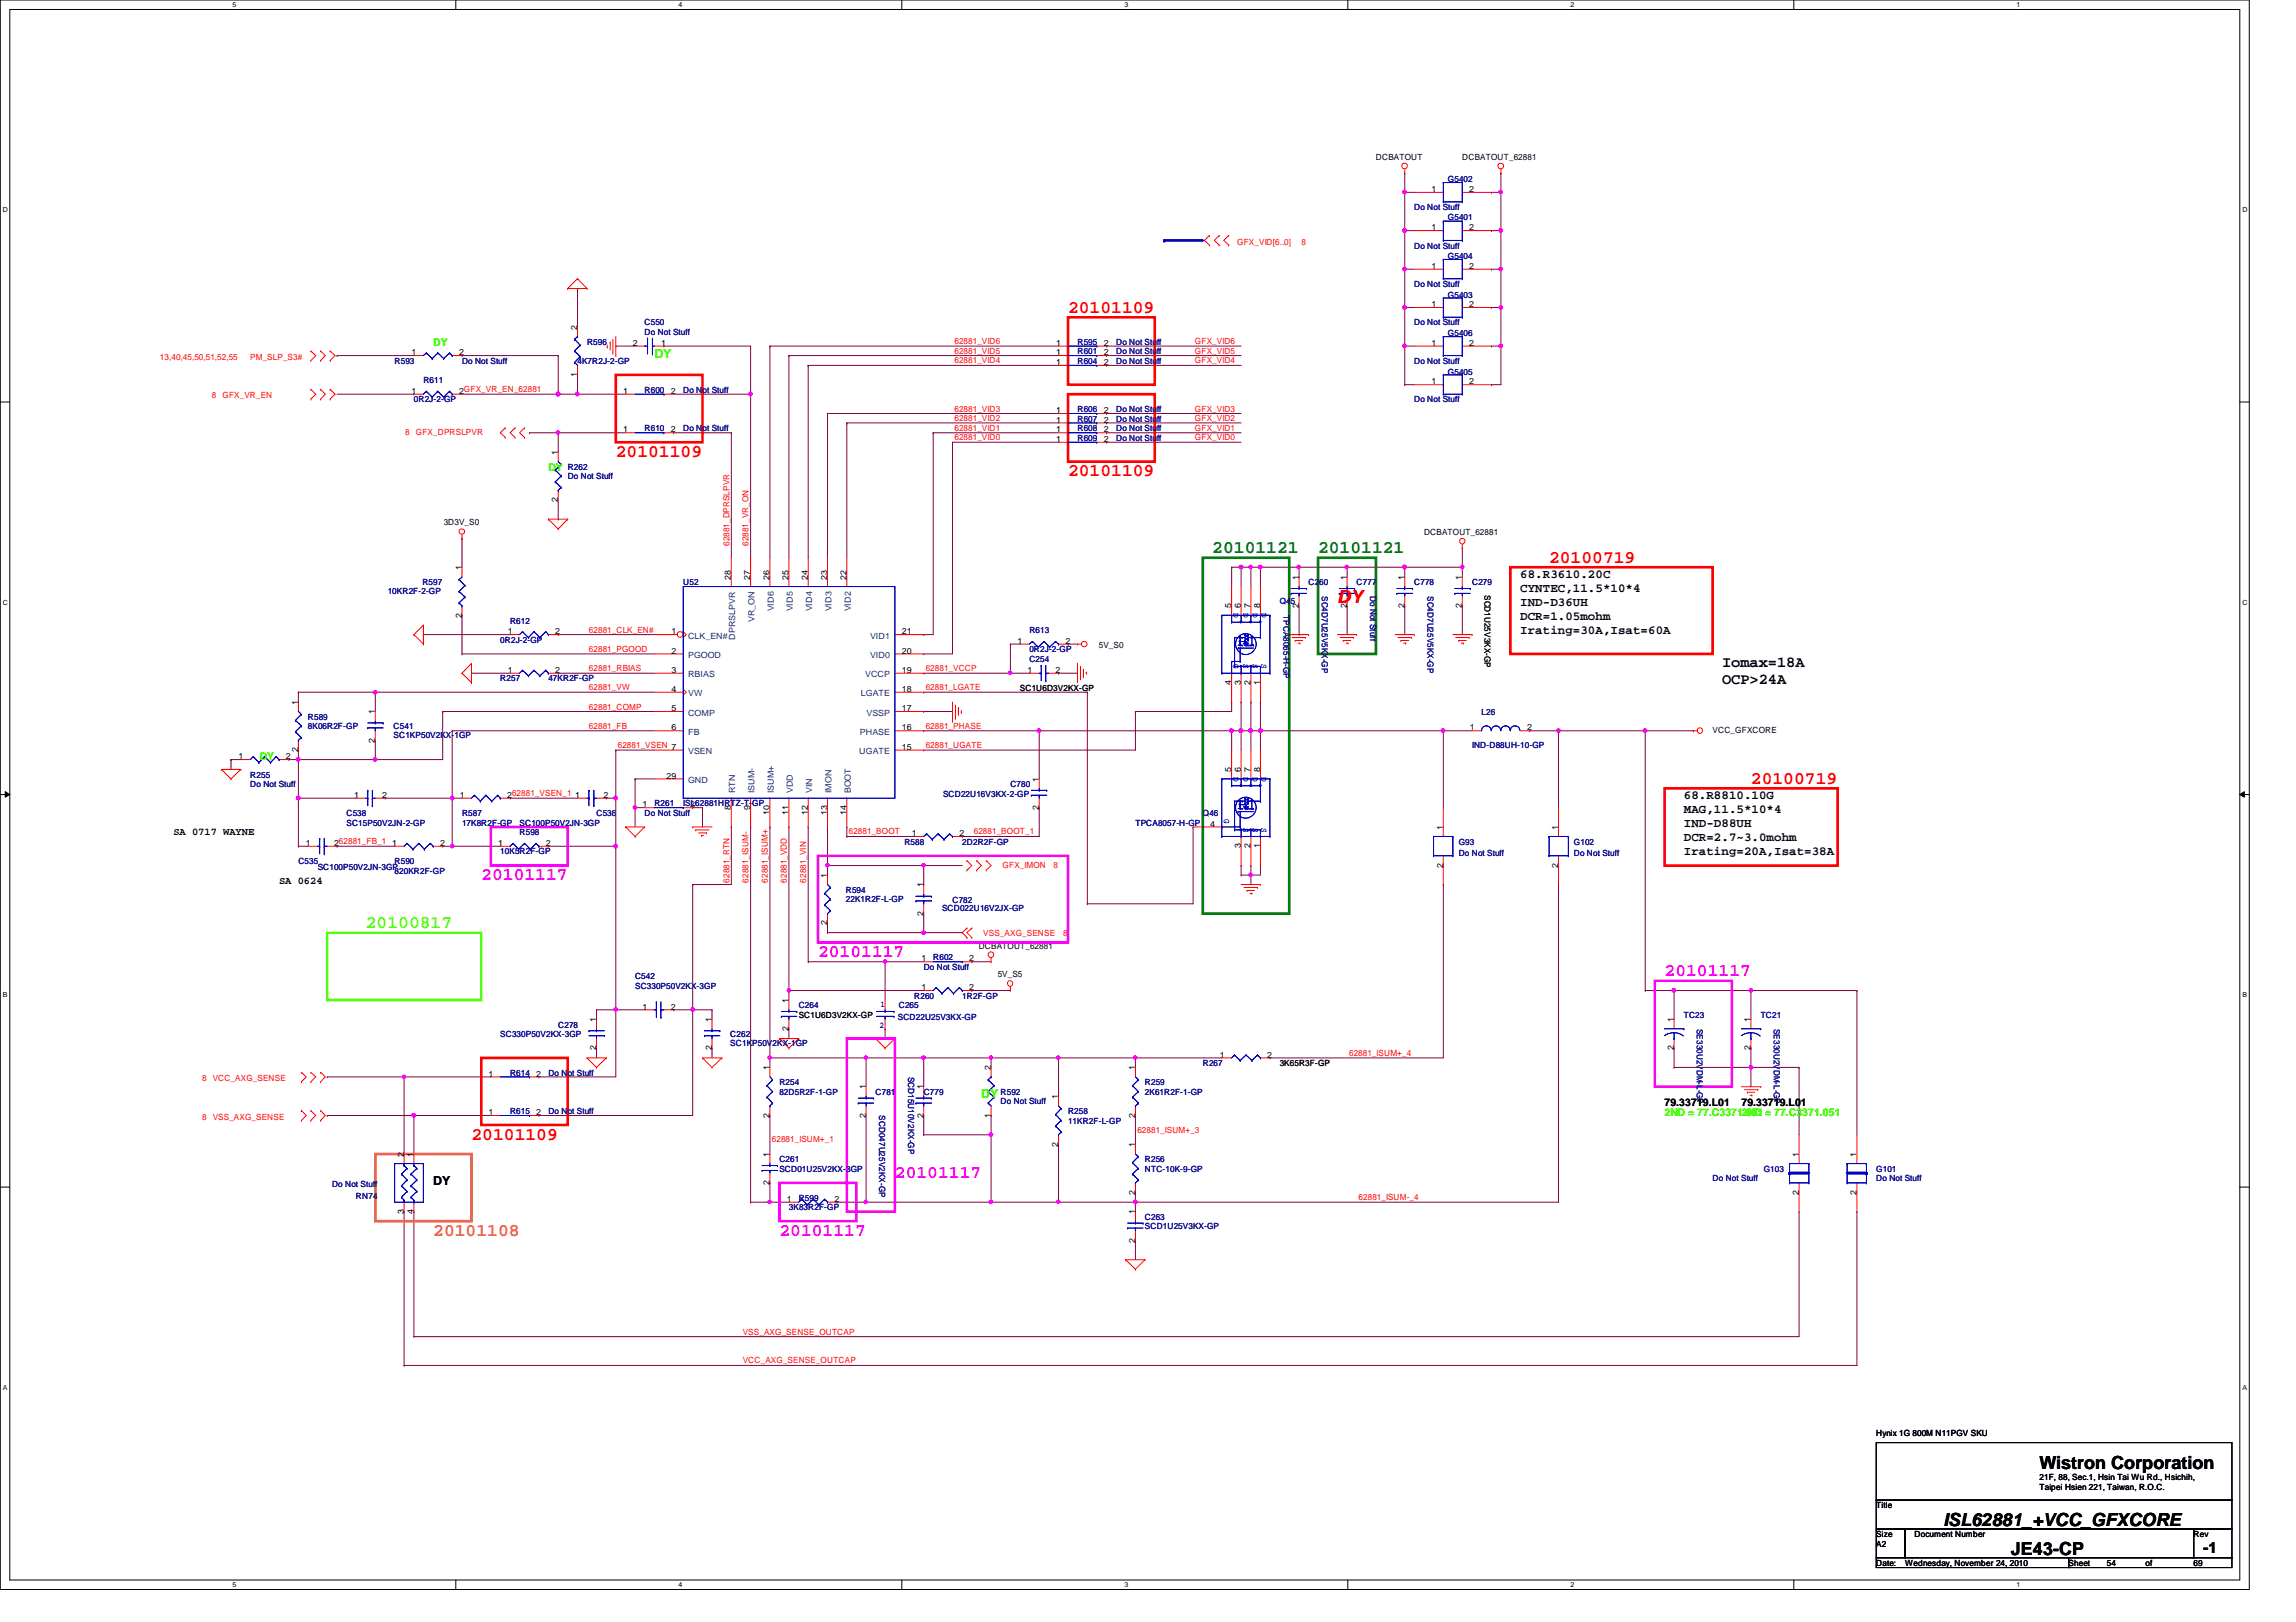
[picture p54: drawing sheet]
<svg xmlns="http://www.w3.org/2000/svg" width="297mm" height="210mm" viewBox="0 0 297 210" stroke-linecap="round" stroke-linejoin="round" font-family="sans-serif">
<defs><g id="words">
<g font-size="2.3" fill="#f00">
<text x="138.2" y="40.5">20101109</text>
<text x="79.7" y="59.1">20101109</text>
<text x="138.2" y="61.6">20101109</text>
<text x="200.4" y="72.8">20100719</text>
<text x="173" y="78.1">DY</text>
<text x="226.5" y="101.5">20100719</text>
<text x="61" y="147.5">20101109</text>
</g>
<g font-size="2.3" fill="#008000">
<text x="156.8" y="71.6">20101121</text>
<text x="170.5" y="71.6">20101121</text>
</g>
<g font-size="2.3" fill="#f0f">
<text x="62.3" y="113.9">20101117</text>
<text x="105.8" y="123.9">20101117</text>
<text x="215.3" y="126.4">20101117</text>
<text x="115.8" y="152.5">20101117</text>
<text x="100.8" y="159.9">20101117</text>
</g>
<text font-size="2.3" fill="#80ff00" x="47.3" y="120.1">20100817</text>
<text font-size="2.3" fill="#ff8000" x="56" y="159.9">20101108</text>
<g font-size="2.3">
<text x="263.9" y="190.1">Wistron Corporation</text>
<text x="251.4" y="197.5">ISL62881_+VCC_GFXCORE</text>
<text x="260.1" y="201.3">JE43-CP</text>
</g>
<g font-size="2">
<text x="222.8" y="86.3">Iomax=18A</text>
<text x="222.8" y="88.5">OCP&gt;24A</text>
<text x="285" y="201">-1</text>
</g>
<g font-size="1.6" fill="#0f0">
<text x="84.7" y="46.3">DY</text>
<text x="127" y="142.2">DY</text>
</g>
<g font-size="1.6">
<text x="196.7" y="74.8">68.R3610.20C</text>
<text x="196.7" y="76.6">CYNTEC,11.5*10*4</text>
<text x="196.7" y="78.4">IND-D36UH</text>
<text x="196.7" y="80.2">DCR=1.05mohm</text>
<text x="196.7" y="82">Irating=30A,Isat=60A</text>
<text x="217.8" y="103.4">68.R8810.10G</text>
<text x="217.8" y="105.2">MAG,11.5*10*4</text>
<text x="217.8" y="107">IND-D88UH</text>
<text x="217.8" y="108.8">DCR=2.7~3.0mohm</text>
<text x="217.8" y="110.7">Irating=20A,Isat=38A</text>
<text x="56" y="153.3">DY</text>
</g>
<g font-size="1.4" fill="#0f0">
<text x="56" y="44.8">DY</text>
<text x="70.9" y="61">DY</text>
<text x="33.6" y="98.3">DY</text>
<text x="215.3" y="144.4">2ND = 77.C3371.051</text>
<text x="225.3" y="144.4">2ND = 77.C3371.051</text>
</g>
<g font-size="1.4">
<text x="22.4" y="108.1">SA 0717 WAYNE</text>
<text x="36.1" y="114.3">SA 0624</text>
<text x="215.3" y="143.1">79.33719.L01</text>
<text x="225.3" y="143.1">79.33719.L01</text>
</g>
<g font-size="1.1">
<text x="178" y="20.7">DCBATOUT</text>
<text x="189.2" y="20.7">DCBATOUT_62881</text>
<text x="185.2" y="24.8">1</text>
<text x="185.2" y="29.8">1</text>
<text x="190.1" y="24.8">2</text>
<text x="190.1" y="29.8">2</text>
<text x="185.2" y="34.8">1</text>
<text x="190.1" y="34.8">2</text>
<text x="185.2" y="39.8">1</text>
<text x="190.1" y="39.8">2</text>
<text x="53.3" y="46">1</text>
<text x="59.4" y="46">2</text>
<text x="74.7" y="42.7" transform="rotate(-90 74.7 42.7)">2</text>
<text x="81.9" y="44.7">2</text>
<text x="85.6" y="44.7">1</text>
<text x="136.6" y="46">1</text>
<text x="136.6" y="47.2">1</text>
<text x="136.6" y="44.7">1</text>
<text x="142.8" y="46">2</text>
<text x="142.8" y="47.2">2</text>
<text x="142.8" y="44.7">2</text>
<text x="185.2" y="44.7">1</text>
<text x="190.1" y="44.7">2</text>
<text x="53.3" y="51">1</text>
<text x="59.4" y="51">2GFX_VR_EN_62881</text>
<text x="74.7" y="48.8" transform="rotate(-90 74.7 48.8)">1</text>
<text x="80.6" y="51">1</text>
<text x="86.8" y="51">2</text>
<text x="136.6" y="53.5">1</text>
<text x="142.8" y="53.5">2</text>
<text x="185.2" y="49.7">1</text>
<text x="190.1" y="49.7">2</text>
<text x="72.2" y="58.8" transform="rotate(-90 72.2 58.8)">1</text>
<text x="80.6" y="56">1</text>
<text x="86.8" y="56">2</text>
<text x="136.6" y="56">1</text>
<text x="136.6" y="54.7">1</text>
<text x="136.6" y="57.2">1</text>
<text x="142.8" y="56">2</text>
<text x="142.8" y="54.7">2</text>
<text x="142.8" y="57.2">2</text>
<text x="72.2" y="65" transform="rotate(-90 72.2 65)">2</text>
<text x="57.4" y="68">3D3V_S0</text>
<text x="184.2" y="69.3">DCBATOUT_62881</text>
<text x="59.7" y="73.8" transform="rotate(-90 59.7 73.8)">1</text>
<text x="94.6" y="75" transform="rotate(-90 94.6 75)">28</text>
<text x="97.1" y="75" transform="rotate(-90 97.1 75)">27</text>
<text x="99.6" y="75" transform="rotate(-90 99.6 75)">26</text>
<text x="102" y="75" transform="rotate(-90 102 75)">25</text>
<text x="104.5" y="75" transform="rotate(-90 104.5 75)">24</text>
<text x="107" y="75" transform="rotate(-90 107 75)">23</text>
<text x="109.5" y="75" transform="rotate(-90 109.5 75)">22</text>
<text x="168" y="75" transform="rotate(-90 168 75)">1</text>
<text x="174.2" y="75" transform="rotate(-90 174.2 75)">1</text>
<text x="181.7" y="75" transform="rotate(-90 181.7 75)">1</text>
<text x="189.1" y="75" transform="rotate(-90 189.1 75)">1</text>
<text x="192.1" y="77" transform="rotate(90 192.1 77)">SCD1U25V3KX-GP</text>
<text x="59.7" y="79.9" transform="rotate(-90 59.7 79.9)">2</text>
<text x="65.7" y="82.1">1</text>
<text x="71.8" y="82.1">2</text>
<text x="86.9" y="82.1">1</text>
<text x="116.7" y="82.1">21</text>
<text x="131.7" y="83.3">1</text>
<text x="137.8" y="83.3">2</text>
<text x="142.2" y="83.8">5V_S0</text>
<text x="159.3" y="78.7" transform="rotate(-90 159.3 78.7)">5</text>
<text x="160.5" y="78.7" transform="rotate(-90 160.5 78.7)">6</text>
<text x="161.8" y="78.7" transform="rotate(-90 161.8 78.7)">7</text>
<text x="163" y="78.7" transform="rotate(-90 163 78.7)">8</text>
<text x="168" y="78.7" transform="rotate(-90 168 78.7)">2</text>
<text x="174.2" y="78.7" transform="rotate(-90 174.2 78.7)">2</text>
<text x="181.7" y="78.7" transform="rotate(-90 181.7 78.7)">2</text>
<text x="189.1" y="78.7" transform="rotate(-90 189.1 78.7)">2</text>
<text x="65.7" y="87.1">1</text>
<text x="71.8" y="87.1">2</text>
<text x="86.9" y="84.6">2</text>
<text x="86.9" y="87.1">3</text>
<text x="86.9" y="89.5">4</text>
<text x="116.7" y="89.5">18</text>
<text x="116.7" y="87.1">19</text>
<text x="116.7" y="84.6">20</text>
<text x="131.9" y="89.4">SC1U6D3V2KX-GP</text>
<text x="132.9" y="87.1">1</text>
<text x="136.6" y="87.1">2</text>
<text x="159.3" y="88.6" transform="rotate(-90 159.3 88.6)">4</text>
<text x="160.5" y="88.6" transform="rotate(-90 160.5 88.6)">3</text>
<text x="161.8" y="88.6" transform="rotate(-90 161.8 88.6)">2</text>
<text x="163" y="88.6" transform="rotate(-90 163 88.6)">1</text>
<text x="38.6" y="91.2" transform="rotate(-90 38.6 91.2)">1</text>
<text x="48.5" y="92.5" transform="rotate(-90 48.5 92.5)">1</text>
<text x="86.9" y="92">5</text>
<text x="86.9" y="94.5">6</text>
<text x="116.7" y="94.5">16</text>
<text x="116.7" y="92">17</text>
<text x="190.2" y="94.5">1</text>
<text x="197.6" y="94.5">2</text>
<text x="221.6" y="94.9">VCC_GFXCORE</text>
<text x="30.9" y="98.3">1</text>
<text x="37" y="98.3">2</text>
<text x="38.6" y="97.3" transform="rotate(-90 38.6 97.3)">2</text>
<text x="48.5" y="96.1" transform="rotate(-90 48.5 96.1)">2</text>
<text x="86.2" y="100.8">29</text>
<text x="116.7" y="97">15</text>
<text x="134.4" y="101.1" transform="rotate(-90 134.4 101.1)">1</text>
<text x="159.3" y="99.9" transform="rotate(-90 159.3 99.9)">5</text>
<text x="160.5" y="99.9" transform="rotate(-90 160.5 99.9)">6</text>
<text x="161.8" y="99.9" transform="rotate(-90 161.8 99.9)">7</text>
<text x="163" y="99.9" transform="rotate(-90 163 99.9)">8</text>
<text x="45.8" y="103.3">1</text>
<text x="49.4" y="103.3">2</text>
<text x="59.5" y="103.3">1</text>
<text x="65.6" y="103.3">262881_VSEN_1</text>
<text x="74.4" y="103.3">1</text>
<text x="78.1" y="103.3">2</text>
<text x="83.1" y="104.5">1</text>
<text x="89.3" y="104.5">2</text>
<text x="94.6" y="104.8" transform="rotate(-90 94.6 104.8)">8</text>
<text x="97.1" y="104.8" transform="rotate(-90 97.1 104.8)">9</text>
<text x="99.6" y="105.5" transform="rotate(-90 99.6 105.5)">10</text>
<text x="102" y="105.5" transform="rotate(-90 102 105.5)">11</text>
<text x="104.5" y="105.5" transform="rotate(-90 104.5 105.5)">12</text>
<text x="107" y="105.5" transform="rotate(-90 107 105.5)">13</text>
<text x="109.5" y="105.5" transform="rotate(-90 109.5 105.5)">14</text>
<text x="134.4" y="104.8" transform="rotate(-90 134.4 104.8)">2</text>
<text x="156.5" y="107">4</text>
<text x="186.7" y="107.4" transform="rotate(-90 186.7 107.4)">1</text>
<text x="201.6" y="107.4" transform="rotate(-90 201.6 107.4)">1</text>
<text x="39.6" y="109.5">1</text>
<text x="43.2" y="109.5">262881_FB_1</text>
<text x="50.8" y="109.5">1</text>
<text x="56.9" y="109.5">2</text>
<text x="64.5" y="109.5">1</text>
<text x="70.6" y="109.5">2</text>
<text x="107" y="113.6" transform="rotate(-90 107 113.6)">1</text>
<text x="118" y="108.2">1</text>
<text x="124.1" y="108.2">2</text>
<text x="160.5" y="109.8" transform="rotate(-90 160.5 109.8)">3</text>
<text x="161.8" y="109.8" transform="rotate(-90 161.8 109.8)">2</text>
<text x="163" y="109.8" transform="rotate(-90 163 109.8)">1</text>
<text x="186.7" y="112.3" transform="rotate(-90 186.7 112.3)">2</text>
<text x="201.6" y="112.3" transform="rotate(-90 201.6 112.3)">2</text>
<text x="107" y="119.8" transform="rotate(-90 107 119.8)">2</text>
<text x="119.5" y="118.5" transform="rotate(-90 119.5 118.5)">2</text>
<text x="119.5" y="114.9" transform="rotate(-90 119.5 114.9)">1</text>
<text x="119.2" y="124.4">1</text>
<text x="125.4" y="124.4">2</text>
<text x="126.6" y="122.8">DCBATOUT_62881</text>
<text x="83.1" y="130.6">1</text>
<text x="86.8" y="130.6">2</text>
<text x="102" y="129.8" transform="rotate(-90 102 129.8)">1</text>
<text x="103.3" y="131.7">SC1U6D3V2KX-GP</text>
<text x="119.2" y="128.1">1</text>
<text x="125.4" y="128.1">2</text>
<text x="129.1" y="126.5">5V_S5</text>
<text x="77.1" y="135.9" transform="rotate(-90 77.1 135.9)">2</text>
<text x="77.1" y="132.2" transform="rotate(-90 77.1 132.2)">1</text>
<text x="92.1" y="135.9" transform="rotate(-90 92.1 135.9)">2</text>
<text x="92.1" y="132.2" transform="rotate(-90 92.1 132.2)">1</text>
<text x="102" y="133.4" transform="rotate(-90 102 133.4)">2</text>
<text x="157.8" y="136.9">1</text>
<text x="164" y="136.9">2</text>
<text x="165.6" y="138">3K65R3F-GP</text>
<text x="216.5" y="135.9" transform="rotate(-90 216.5 135.9)">2</text>
<text x="216.5" y="132.2" transform="rotate(-90 216.5 132.2)">1</text>
<text x="226.5" y="135.9" transform="rotate(-90 226.5 135.9)">2</text>
<text x="226.5" y="132.2" transform="rotate(-90 226.5 132.2)">1</text>
<text x="63.2" y="139.3">1</text>
<text x="69.4" y="139.3">2</text>
<text x="99.6" y="138.5" transform="rotate(-90 99.6 138.5)">1</text>
<text x="112" y="141" transform="rotate(-90 112 141)">1</text>
<text x="119.5" y="141" transform="rotate(-90 119.5 141)">1</text>
<text x="128.2" y="138.5" transform="rotate(-90 128.2 138.5)">2</text>
<text x="136.9" y="142.2" transform="rotate(-90 136.9 142.2)">1</text>
<text x="146.9" y="138.5" transform="rotate(-90 146.9 138.5)">1</text>
<text x="52.2" y="149.7" transform="rotate(-90 52.2 149.7)">2</text>
<text x="53.5" y="149.7" transform="rotate(-90 53.5 149.7)">1</text>
<text x="63.2" y="144.3">1</text>
<text x="69.4" y="144.3">2</text>
<text x="99.6" y="149.7" transform="rotate(-90 99.6 149.7)">1</text>
<text x="99.6" y="144.7" transform="rotate(-90 99.6 144.7)">2</text>
<text x="112" y="144.7" transform="rotate(-90 112 144.7)">2</text>
<text x="119.5" y="144.7" transform="rotate(-90 119.5 144.7)">2</text>
<text x="128.2" y="144.7" transform="rotate(-90 128.2 144.7)">1</text>
<text x="136.9" y="148.4" transform="rotate(-90 136.9 148.4)">2</text>
<text x="146.9" y="148.5" transform="rotate(-90 146.9 148.5)">1</text>
<text x="146.9" y="144.7" transform="rotate(-90 146.9 144.7)">2</text>
<text x="232.7" y="149.7" transform="rotate(-90 232.7 149.7)">1</text>
<text x="240.2" y="149.7" transform="rotate(-90 240.2 149.7)">1</text>
<text x="99.6" y="153.3" transform="rotate(-90 99.6 153.3)">2</text>
<text x="101.8" y="155.5">1</text>
<text x="107.9" y="155.5">2</text>
<text x="146.9" y="154.6" transform="rotate(-90 146.9 154.6)">2</text>
<text x="232.7" y="154.6" transform="rotate(-90 232.7 154.6)">2</text>
<text x="240.2" y="154.6" transform="rotate(-90 240.2 154.6)">2</text>
<text x="52.2" y="157.1" transform="rotate(-90 52.2 157.1)">3</text>
<text x="53.5" y="157.1" transform="rotate(-90 53.5 157.1)">4</text>
<text x="146.9" y="160.8" transform="rotate(-90 146.9 160.8)">2</text>
<text x="146.9" y="157.1" transform="rotate(-90 146.9 157.1)">1</text>
<text x="242.7" y="185.9">Hynix 1G 800M N11PGV SKU</text>
<text x="263.9" y="191.5">21F, 88, Sec.1, Hsin Tai Wu Rd., Hsichih,</text>
<text x="242.7" y="195.2">Title</text>
<text x="263.9" y="192.8">Taipei Hsien 221, Taiwan, R.O.C.</text>
<text x="242.7" y="198.9">Size</text>
<text x="242.7" y="202.6">Date:</text>
<text x="242.7" y="200.2">A2</text>
<text x="246.5" y="202.6">Wednesday, November 24, 2010</text>
<text x="247.7" y="198.9">Document Number</text>
<text x="267.6" y="202.6">Sheet</text>
<text x="272.6" y="202.6">54</text>
<text x="277.6" y="202.6">of</text>
<text x="283.8" y="198.9">Rev</text>
<text x="283.8" y="202.6">69</text>
</g>
<g font-size="1.1" fill="#000080">
<text x="187.3" y="23.6">G5402</text>
<text x="183" y="27.2">Do Not Stuff</text>
<text x="187.3" y="28.5">G5401</text>
<text x="183" y="32.2">Do Not Stuff</text>
<text x="187.3" y="33.5">G5404</text>
<text x="183" y="37.1">Do Not Stuff</text>
<text x="187.3" y="38.5">G5403</text>
<text x="51.1" y="47.1">R593</text>
<text x="59.8" y="47.1">Do Not Stuff</text>
<text x="74.7" y="47.1">4K7R2J-2-GP</text>
<text x="75.9" y="44.6">R596</text>
<text x="83.4" y="42.1">C550</text>
<text x="83.4" y="43.3">Do Not Stuff</text>
<text x="139.4" y="45.8">R601</text>
<text x="139.4" y="47.1">R604</text>
<text x="139.4" y="44.6">R595</text>
<text x="144.4" y="45.8">Do Not Stuff</text>
<text x="144.4" y="47.1">Do Not Stuff</text>
<text x="144.4" y="44.6">Do Not Stuff</text>
<text x="183" y="42.1">Do Not Stuff</text>
<text x="183" y="47.1">Do Not Stuff</text>
<text x="187.3" y="43.5">G5406</text>
<text x="53.5" y="52.1">0R2J-2-GP</text>
<text x="54.8" y="49.6">R611</text>
<text x="83.4" y="50.8">R600</text>
<text x="88.4" y="50.8">Do Not Stuff</text>
<text x="139.4" y="53.3">R606</text>
<text x="144.4" y="53.3">Do Not Stuff</text>
<text x="183" y="52.1">Do Not Stuff</text>
<text x="187.3" y="48.5">G5405</text>
<text x="83.4" y="55.8">R610</text>
<text x="88.4" y="55.8">Do Not Stuff</text>
<text x="139.4" y="55.8">R608</text>
<text x="139.4" y="54.6">R607</text>
<text x="139.4" y="57.1">R609</text>
<text x="144.4" y="55.8">Do Not Stuff</text>
<text x="144.4" y="54.6">Do Not Stuff</text>
<text x="144.4" y="57.1">Do Not Stuff</text>
<text x="73.4" y="60.8">R262</text>
<text x="73.4" y="62">Do Not Stuff</text>
<text x="50.2" y="76.8">10KR2F-2-GP</text>
<text x="54.6" y="75.7">R597</text>
<text x="88.4" y="75.7">U52</text>
<text x="169.3" y="75.7">C260</text>
<text x="171" y="77.1" transform="rotate(90 171 77.1)">SC4D7U25V5KX-GP</text>
<text x="175.5" y="75.7">C777</text>
<text x="177.2" y="77.1" transform="rotate(90 177.2 77.1)">Do Not Stuff</text>
<text x="183" y="75.7">C778</text>
<text x="184.7" y="77.1" transform="rotate(90 184.7 77.1)">SC4D7U25V5KX-GP</text>
<text x="190.5" y="75.7">C279</text>
<text x="64.7" y="83.2">0R2J-2-GP</text>
<text x="66" y="80.7">R612</text>
<text x="133.2" y="82">R613</text>
<text x="165.6" y="78.2">Q45</text>
<text x="166" y="79.6" transform="rotate(90 166 79.6)">TPCA8065-H-GP</text>
<text x="64.7" y="88.2">R257</text>
<text x="70.9" y="88.2">47KR2F-GP</text>
<text x="133.2" y="84.4">0R2J-2-GP</text>
<text x="133.2" y="85.7">C254</text>
<text x="39.8" y="93.1">R589</text>
<text x="39.8" y="94.4">8K06R2F-GP</text>
<text x="50.9" y="94.4">C541</text>
<text x="50.9" y="95.5">SC1KP50V2KX-1GP</text>
<text x="191.7" y="92.5">L26</text>
<text x="32.4" y="100.6">R255</text>
<text x="32.4" y="101.9">Do Not Stuff</text>
<text x="130.7" y="101.9">C780</text>
<text x="190.5" y="96.9">IND-D88UH-10-GP</text>
<text x="44.8" y="105.6">C538</text>
<text x="44.8" y="106.8">SC15P50V2JN-2-GP</text>
<text x="59.8" y="105.6">R587</text>
<text x="59.8" y="106.8">17K8R2F-GP</text>
<text x="67.2" y="106.8">SC100P50V2JN-3GP</text>
<text x="77.2" y="105.6">C536</text>
<text x="83.4" y="105.6">Do Not Stuff</text>
<text x="84.7" y="104.4">R261</text>
<text x="88.4" y="104.4">ISL62881HRTZ-T-GP</text>
<text x="122" y="103.1">SCD22U16V3KX-2-GP</text>
<text x="146.9" y="106.8">TPCA8057-H-GP</text>
<text x="155.6" y="105.6">Q46</text>
<text x="38.6" y="111.8">C535</text>
<text x="41.1" y="112.6">SC100P50V2JN-3GP</text>
<text x="51.1" y="111.8">R590</text>
<text x="51.1" y="113.1">820KR2F-GP</text>
<text x="64.7" y="110.6">10K5R2F-GP</text>
<text x="67.2" y="108.1">R598</text>
<text x="117" y="109.3">R588</text>
<text x="124.5" y="109.3">2D2R2F-GP</text>
<text x="188.7" y="109.3">G93</text>
<text x="188.7" y="110.8">Do Not Stuff</text>
<text x="203.6" y="109.3">G102</text>
<text x="203.6" y="110.8">Do Not Stuff</text>
<text x="109.4" y="115.5">R594</text>
<text x="109.4" y="116.7">22K1R2F-L-GP</text>
<text x="121.9" y="117.9">SCD022U16V2JX-GP</text>
<text x="123.2" y="116.8">C782</text>
<text x="119.5" y="125.5">Do Not Stuff</text>
<text x="120.7" y="124.2">R602</text>
<text x="82.2" y="126.7">C542</text>
<text x="82.2" y="128">SC330P50V2KX-3GP</text>
<text x="103.3" y="130.5">C264</text>
<text x="116.2" y="132">SCD22U25V3KX-GP</text>
<text x="116.3" y="130.5">C265</text>
<text x="118.3" y="129.2">R260</text>
<text x="124.5" y="129.2">1R2F-GP</text>
<text x="217.8" y="131.7">TC23</text>
<text x="227.8" y="131.7">TC21</text>
<text x="64.7" y="134.2">SC330P50V2KX-3GP</text>
<text x="72.2" y="133">C278</text>
<text x="94.5" y="134.2">C262</text>
<text x="94.5" y="135.3">SC1KP50V2KX-1GP</text>
<text x="155.6" y="138">R267</text>
<text x="219.5" y="133.1" transform="rotate(90 219.5 133.1)">SE330U2VDM-L-GP</text>
<text x="229.5" y="133.1" transform="rotate(90 229.5 133.1)">SE330U2VDM-L-GP</text>
<text x="66" y="139.2">R614</text>
<text x="70.9" y="139.2">Do Not Stuff</text>
<text x="100.8" y="140.4">R254</text>
<text x="100.8" y="141.7">82D5R2F-1-GP</text>
<text x="113.3" y="141.7">C781</text>
<text x="117.5" y="139.4" transform="rotate(90 117.5 139.4)">SCD15U10V2KX-GP</text>
<text x="119.5" y="141.7">C779</text>
<text x="129.5" y="141.7">R592</text>
<text x="129.5" y="142.9">Do Not Stuff</text>
<text x="148.1" y="140.4">R259</text>
<text x="148.1" y="141.7">2K61R2F-1-GP</text>
<text x="66" y="144.2">R615</text>
<text x="70.9" y="144.2">Do Not Stuff</text>
<text x="113.7" y="144.4" transform="rotate(90 113.7 144.4)">SCD047U25V2KX-GP</text>
<text x="138.2" y="144.2">R258</text>
<text x="138.2" y="145.4">11KR2F-L-GP</text>
<text x="43" y="153.6">Do Not Stuff</text>
<text x="46.1" y="155.1">RN74</text>
<text x="100.8" y="150.4">C261</text>
<text x="100.8" y="151.6">SCD01U25V2KX-3GP</text>
<text x="103.3" y="155.4">R599</text>
<text x="148.1" y="150.4">R256</text>
<text x="148.1" y="151.6">NTC-10K-9-GP</text>
<text x="221.6" y="152.9">Do Not Stuff</text>
<text x="228.2" y="151.6">G103</text>
<text x="242.7" y="151.6">G101</text>
<text x="242.7" y="152.9">Do Not Stuff</text>
<text x="102.1" y="156.6">3K83R2F-GP</text>
<text x="148.1" y="157.9">C263</text>
<text x="148.1" y="159.1">SCD1U25V3KX-GP</text>
</g>
<g font-size="1.1" fill="#f00">
<text x="160.1" y="31.7">GFX_VID[6..0]</text>
<text x="168.4" y="31.7">8</text>
<text x="20.7" y="46.6">13,40,45,50,51,52,55</text>
<text x="32.4" y="46.6">PM_SLP_S3#</text>
<text x="123.5" y="44.5">62881_VID6</text>
<text x="123.5" y="47">62881_VID4</text>
<text x="123.5" y="45.8">62881_VID5</text>
<text x="154.6" y="45.8">GFX_VID5</text>
<text x="154.6" y="47">GFX_VID4</text>
<text x="154.6" y="44.5">GFX_VID6</text>
<text x="27.4" y="51.6">8</text>
<text x="28.8" y="51.6">GFX_VR_EN</text>
<text x="123.5" y="53.3">62881_VID3</text>
<text x="154.6" y="53.3">GFX_VID3</text>
<text x="52.4" y="56.3">8</text>
<text x="53.8" y="56.3">GFX_DPRSLPVR</text>
<text x="123.5" y="54.5">62881_VID2</text>
<text x="123.5" y="55.8">62881_VID1</text>
<text x="123.5" y="57">62881_VID0</text>
<text x="154.6" y="57">GFX_VID0</text>
<text x="154.6" y="55.8">GFX_VID1</text>
<text x="154.6" y="54.5">GFX_VID2</text>
<text x="94.4" y="70.7" transform="rotate(-90 94.4 70.7)">62881_DPRSLPVR</text>
<text x="96.9" y="70.7" transform="rotate(-90 96.9 70.7)">62881_VR_ON</text>
<text x="76.2" y="81.9">62881_CLK_EN#</text>
<text x="76.2" y="89.3">62881_VW</text>
<text x="76.2" y="86.9">62881_RBIAS</text>
<text x="76.2" y="84.4">62881_PGOOD</text>
<text x="119.8" y="89.3">62881_LGATE</text>
<text x="119.8" y="86.9">62881_VCCP</text>
<text x="76.2" y="91.8">62881_COMP</text>
<text x="76.2" y="94.3">62881_FB</text>
<text x="119.8" y="94.3">62881_PHASE</text>
<text x="79.9" y="96.8">62881_VSEN 7</text>
<text x="119.8" y="96.8">62881_UGATE</text>
<text x="109.8" y="108">62881_BOOT</text>
<text x="126" y="108">62881_BOOT_1</text>
<text x="129.7" y="112.3">GFX_IMON</text>
<text x="136.3" y="112.3">8</text>
<text x="94.4" y="114.2" transform="rotate(-90 94.4 114.2)">62881_RTN</text>
<text x="96.9" y="114.2" transform="rotate(-90 96.9 114.2)">62881_ISUM-</text>
<text x="99.4" y="114.2" transform="rotate(-90 99.4 114.2)">62881_ISUM+</text>
<text x="101.8" y="114.2" transform="rotate(-90 101.8 114.2)">62881_VDD</text>
<text x="104.3" y="114.2" transform="rotate(-90 104.3 114.2)">62881_VIN</text>
<text x="127.2" y="121.2">VSS_AXG_SENSE</text>
<text x="137.5" y="121.2">8</text>
<text x="174.5" y="136.7">62881_ISUM+_4</text>
<text x="26.2" y="140">8 VCC_AXG_SENSE</text>
<text x="26.2" y="144.9">8 VSS_AXG_SENSE</text>
<text x="99.9" y="147.8">62881_ISUM+_1</text>
<text x="147.1" y="146.6">62881_ISUM+_3</text>
<text x="175.8" y="155.3">62881_ISUM-_4</text>
<text x="96.1" y="172.7">VSS_AXG_SENSE_OUTCAP</text>
<text x="96.1" y="176.4">VCC_AXG_SENSE_OUTCAP</text>
</g>
<g font-size="1.1" fill="#004080">
<text x="89" y="82.7">CLK_EN#</text>
<text x="95.1" y="82.8" transform="rotate(-90 95.1 82.8)">DPRSLPVR</text>
<text x="97.6" y="80.5" transform="rotate(-90 97.6 80.5)">VR_ON</text>
<text x="100.1" y="79.1" transform="rotate(-90 100.1 79.1)">VID6</text>
<text x="102.6" y="79.1" transform="rotate(-90 102.6 79.1)">VID5</text>
<text x="105.1" y="79.1" transform="rotate(-90 105.1 79.1)">VID4</text>
<text x="107.6" y="79.1" transform="rotate(-90 107.6 79.1)">VID3</text>
<text x="110.1" y="79.1" transform="rotate(-90 110.1 79.1)">VID2</text>
<text x="112.6" y="82.7">VID1</text>
<text x="89" y="85.2">PGOOD</text>
<text x="89" y="87.7">RBIAS</text>
<text x="111.9" y="87.7">VCCP</text>
<text x="112.6" y="85.2">VID0</text>
<text x="89" y="90.1">VW</text>
<text x="89" y="92.6">COMP</text>
<text x="89" y="95.1">FB</text>
<text x="111.2" y="95.1">PHASE</text>
<text x="111.4" y="90.1">LGATE</text>
<text x="112.1" y="92.6">VSSP</text>
<text x="89" y="97.6">VSEN</text>
<text x="89" y="101.3">GND</text>
<text x="111.2" y="97.6">UGATE</text>
<text x="95.1" y="102.7" transform="rotate(-90 95.1 102.7)">RTN</text>
<text x="97.6" y="102.7" transform="rotate(-90 97.6 102.7)">ISUM-</text>
<text x="100.1" y="102.7" transform="rotate(-90 100.1 102.7)">ISUM+</text>
<text x="102.6" y="102.7" transform="rotate(-90 102.6 102.7)">VDD</text>
<text x="105.1" y="102.7" transform="rotate(-90 105.1 102.7)">VIN</text>
<text x="107.6" y="102.7" transform="rotate(-90 107.6 102.7)">IMON</text>
<text x="110.1" y="102.7" transform="rotate(-90 110.1 102.7)">BOOT</text>
</g>
<g font-size="1.1" fill="#00f">
<text x="159.6" y="79.4" transform="rotate(90 159.6 79.4)">D</text>
<text x="160.9" y="79.4" transform="rotate(90 160.9 79.4)">D</text>
<text x="162.1" y="79.4" transform="rotate(90 162.1 79.4)">D</text>
<text x="163.2" y="79.4" transform="rotate(90 163.2 79.4)">D</text>
<text x="159.6" y="86" transform="rotate(90 159.6 86)">G</text>
<text x="160.9" y="86" transform="rotate(90 160.9 86)">S</text>
<text x="162.1" y="86" transform="rotate(90 162.1 86)">S</text>
<text x="163.2" y="86" transform="rotate(90 163.2 86)">S</text>
<text x="159.6" y="100.5" transform="rotate(90 159.6 100.5)">D</text>
<text x="160.9" y="100.5" transform="rotate(90 160.9 100.5)">D</text>
<text x="162.1" y="100.5" transform="rotate(90 162.1 100.5)">D</text>
<text x="163.2" y="100.5" transform="rotate(90 163.2 100.5)">D</text>
<text x="158.4" y="106" transform="rotate(90 158.4 106)">G</text>
<text x="160.9" y="107.1" transform="rotate(90 160.9 107.1)">S</text>
<text x="162.1" y="107.1" transform="rotate(90 162.1 107.1)">S</text>
<text x="163.2" y="107.1" transform="rotate(90 163.2 107.1)">S</text>
<text x="113.9" y="130.3">1</text>
<text x="113.8" y="133">2</text>
</g>
<g font-size=".9">
<text x="30.1" y=".9">5</text>
<text x="87.8" y=".9">4</text>
<text x="145.5" y=".9">3</text>
<text x="203.2" y=".9">2</text>
<text x="260.9" y=".9">1</text>
<text x=".4" y="27.4">D</text>
<text x="290.1" y="27.4">D</text>
<text x=".4" y="78.2">C</text>
<text x="290.1" y="78.2">C</text>
<text x=".4" y="129">B</text>
<text x="290.1" y="129">B</text>
<text x=".4" y="179.8">A</text>
<text x="290.1" y="179.8">A</text>
<text x="30.1" y="205.4">5</text>
<text x="87.8" y="205.4">4</text>
<text x="145.5" y="205.4">3</text>
<text x="203.2" y="205.4">2</text>
<text x="260.9" y="205.4">1</text>
</g>
</g></defs>
<path d="M0 0h291v205.7h-291zM1.3 1.2h288.5v203.3h-288.5z" fill="none" stroke="#000" stroke-width=".13"/>
<g fill="#fff">
<path d="M30.1 .1h.5v1h-.5z"/>
<path d="M30.1 204.6h.5v1h-.5z"/>
</g>
<path d="M59 0v1.2M59 204.5v1.2" fill="none" stroke="#000" stroke-width=".13"/>
<g fill="#fff">
<path d="M87.8 .1h.5v1h-.5z"/>
<path d="M87.8 204.6h.5v1h-.5z"/>
</g>
<path d="M116.7 0v1.2M116.7 204.5v1.2" fill="none" stroke="#000" stroke-width=".13"/>
<g fill="#fff">
<path d="M145.5 .1h.5v1h-.5z"/>
<path d="M145.5 204.6h.5v1h-.5z"/>
</g>
<path d="M174.4 0v1.2M174.4 204.5v1.2" fill="none" stroke="#000" stroke-width=".13"/>
<g fill="#fff">
<path d="M203.2 .1h.5v1h-.5z"/>
<path d="M203.2 204.6h.5v1h-.5z"/>
</g>
<path d="M232.1 0v1.2M232.1 204.5v1.2" fill="none" stroke="#000" stroke-width=".13"/>
<g fill="#fff">
<path d="M260.9 .1h.5v1h-.5z"/>
<path d="M260.9 204.6h.5v1h-.5z"/>
<path d="M.4 26.6h.6v1h-.6z"/>
<path d="M290.1 26.6h.6v1h-.6z"/>
<path d="M.4 77.4h.6v1h-.6z"/>
<path d="M290.1 77.4h.6v1h-.6z"/>
</g>
<path d="M0 52h1.3M289.8 52h1.2" fill="none" stroke="#000" stroke-width=".13"/>
<g fill="#fff">
<path d="M.4 128.2h.6v1h-.6z"/>
<path d="M290.1 128.2h.6v1h-.6z"/>
</g>
<path d="M0 102.8h1.3M.7 102.4l.6 .4-.6 .4zM289.8 102.8l.6-.4v.8zM289.8 102.8h1.2" fill="none" stroke="#000" stroke-width=".13"/>
<path d="M.7 102.4l.6 .4-.6 .4zM289.8 102.8l.6-.4v.8z" fill="#000"/>
<g fill="#fff">
<path d="M.4 179h.5v1h-.5z"/>
<path d="M290.1 179h.6v1h-.6z"/>
</g>
<path d="M0 153.6h1.3M289.8 153.6h1.2" fill="none" stroke="#000" stroke-width=".13"/>
<path d="M168.1 74.7h.1M168.1 73.4v1.3" fill="none" stroke="#800040" stroke-width=".13"/>
<path d="M167.9 73.2h.3v.2v.1l-.2 .1-.1-.1z" fill-rule="evenodd" fill="#f0f"/>
<path d="M167.9 73.2h.3v.2v.1l-.2 .1-.1-.1z" fill="none" stroke="#f0f" stroke-width=".13"/>
<path d="M163.1 73.4h.1M163.1 73.4h5" fill="none" stroke="#800040" stroke-width=".13"/>
<path d="M162.9 73.2h.3l.1 .2-.1 .1-.2 .1-.1-.1z" fill-rule="evenodd" fill="#f0f"/>
<path d="M162.9 73.2h.3l.1 .2-.1 .1-.2 .1-.1-.1z" fill="none" stroke="#f0f" stroke-width=".13"/>
<g fill="none" stroke="#800040" stroke-width=".13">
<path d="M99.6 44.8h.1M99.6 44.8h37.3M168.1 78.4v3.7M168.1 82.1h.1M201.6 114.5h.1M201.6 114.5v41.1h-54.7M104.6 124.5h.1M104.6 124.5h9.9M216.6 135.6h.1M216.6 138.1h.1M216.6 135.6v2.5M216.6 138.1h9.9"/>
<path d="M146.9 155.6h.1M240.2 156.8h.1M240.2 156.8v19.9"/>
</g>
<path d="M146.7 155.4h.3l.1 .1-.1 .2h-.1h-.2z" fill-rule="evenodd" fill="#f0f"/>
<path d="M146.7 155.4h.3l.1 .1-.1 .2h-.1h-.2z" fill="none" stroke="#f0f" stroke-width=".13"/>
<path d="M143.2 46h.1M143.2 57.2h.1M143.2 46h17.4M143.2 57.2h17.4M119.5 82.1h.1M119.5 82.1h1.2M114.5 124.5h.1M114.5 124.5v4.9M226.5 128.2h.1M226.5 128.2v3.7M226.5 128.2h13.7" fill="none" stroke="#800040" stroke-width=".13"/>
<path d="M226.4 128h.3v.1v.2l-.2 .1-.1-.1z" fill-rule="evenodd" fill="#f0f"/>
<path d="M226.4 128h.3v.1v.2l-.2 .1-.1-.1z" fill="none" stroke="#f0f" stroke-width=".13"/>
<path d="M120.7 56h.1M120.7 56v26.1M143.2 47.3h.1M143.2 53.5h.1M143.2 47.3h17.4M143.2 53.5h17.4M212.8 94.6h.1M212.8 94.6v33.6M240.2 128.2h.1M240.2 128.2v18.7" fill="none" stroke="#800040" stroke-width=".13"/>
<path d="M212.7 94.4h.3l.1 .1-.1 .2-.2 .1-.1-.1z" fill-rule="evenodd" fill="#f0f"/>
<path d="M212.7 94.4h.3l.1 .1-.1 .2-.2 .1-.1-.1z" fill="none" stroke="#f0f" stroke-width=".13"/>
<path d="M201.6 94.6h.1M201.6 94.6v9.9M232.7 156.8h.1M232.7 156.8v16.2" fill="none" stroke="#800040" stroke-width=".13"/>
<path d="M201.5 94.4h.3v.1v.2l-.2 .1-.1-.1z" fill-rule="evenodd" fill="#f0f"/>
<path d="M201.5 94.4h.3v.1v.2l-.2 .1-.1-.1z" fill="none" stroke="#f0f" stroke-width=".13"/>
<path d="M186.7 94.6h.1M186.7 94.6v9.9" fill="none" stroke="#800040" stroke-width=".13"/>
<path d="M186.5 94.4h.3l.1 .1-.1 .2-.1 .1-.2-.1z" fill-rule="evenodd" fill="#f0f"/>
<path d="M186.5 94.4h.3l.1 .1-.1 .2-.1 .1-.2-.1z" fill="none" stroke="#f0f" stroke-width=".13"/>
<g fill="none" stroke="#800040" stroke-width=".13">
<path d="M99.6 44.8h.1M99.6 44.8v27.4M102.1 46h.1M102.1 46h34.8M104.6 47.3h.1M104.6 47.3h32.3M104.6 47.3v24.9M107.1 53.5h.1M107.1 53.5h29.8M107.1 53.5v18.7M109.6 54.7h.1M109.6 54.7h27.3"/>
<path d="M109.6 54.7v17.5M120.7 56h.1M120.7 56h16.2M123.2 57.2h.1M123.2 57.2h13.7M123.2 57.2v27.4h-3.7M143.2 56h.1M143.2 44.8h.1M143.2 56h17.4M143.2 44.8h17.4M119.5 84.6h.1M186.7 114.5h.1"/>
<path d="M186.7 114.5v22.4h-22.4M164.3 136.9h.1M226.5 138.1h.1M226.5 135.6h.1M226.5 138.1h6.2M226.5 135.6v5M232.7 138.1h.1M232.7 138.1v8.8"/>
</g>
<path d="M226.4 137.9h.3v.2v.2h-.2h-.1z" fill-rule="evenodd" fill="#f0f"/>
<path d="M226.4 137.9h.3v.2v.2h-.2h-.1z" fill="none" stroke="#f0f" stroke-width=".13"/>
<path d="M112.1 155.6h.1M112.1 155.6h16.1" fill="none" stroke="#800040" stroke-width=".13"/>
<path d="M111.9 155.4h.2l.1 .1-.1 .2h-.1h-.1z" fill-rule="evenodd" fill="#f0f"/>
<path d="M111.9 155.4h.2l.1 .1-.1 .2h-.1h-.1z" fill="none" stroke="#f0f" stroke-width=".13"/>
<path d="M79.7 44.8h.1M79.7 44.8h2.5" fill="none" stroke="#800040" stroke-width=".13"/>
<path d="M150.6 31.1h5" fill="none" stroke="#00f" stroke-width=".34"/>
<circle cx="150.6" cy="31.1" r=".17" fill="#00f"/>
<g fill="none" stroke="#800040" stroke-width=".13">
<path d="M74.7 37.3h.1M74.7 37.3v5M43.6 46h.1M43.6 46h9.9M59.8 51h12.4M72.2 51h.1M102.1 46h.1M102.1 46v26.2M143.2 54.7h.1M143.2 54.7h17.4M72.2 82.1h.1M72.2 82.1h12.5"/>
<path d="M197.9 94.6h.1M197.9 94.6h14.9M201.6 94.6h.1M42.3 139.4h.1M42.3 139.4h10M52.3 139.4h.1M52.3 139.4v10M125.7 124.5h.1M125.7 128.2h.1M125.7 124.5h2.5M125.7 128.2h5"/>
</g>
<path d="M72 50.8h.3l.1 .2-.1 .1-.1 .1-.2-.1z" fill-rule="evenodd" fill="#f0f"/>
<path d="M72 50.8h.3l.1 .2-.1 .1-.1 .1-.2-.1z" fill="none" stroke="#f0f" stroke-width=".13"/>
<path d="M59.8 46h.1M59.8 46h12.4M85.9 44.8h.1M85.9 44.8h11.2M59.8 69.7h.1M59.8 69.7v3.7M107.1 112h12.4M119.5 114.5h.1M119.5 112h.1M119.5 112v2.5" fill="none" stroke="#800040" stroke-width=".13"/>
<path d="M119.3 111.8h.3l.1 .2-.1 .1-.1 .1-.2-.1z" fill-rule="evenodd" fill="#f0f"/>
<path d="M119.3 111.8h.3l.1 .2-.1 .1-.1 .1-.2-.1z" fill="none" stroke="#f0f" stroke-width=".13"/>
<g fill="none" stroke="#800040" stroke-width=".13">
<path d="M43.6 51h9.9M53.5 51h.1M72.2 67.2h.1M72.2 64.7v2.5M189.2 73.4h.1M189.2 73.4v1.3M119.5 89.6h.1M119.5 89.6h21.2M146.9 92.1h.1M146.9 92.1v5M107.1 107h.1M107.1 107v5"/>
<path d="M216.6 128.2h.1M216.6 128.2h9.9M42.3 144.4h.1M42.3 144.4h11.2M53.5 144.4h.1M53.5 144.4v5M136.9 155.6h10M146.9 155.6h.1"/>
</g>
<path d="M136.7 155.4h.3l.1 .1-.1 .2h-.1h-.2z" fill-rule="evenodd" fill="#f0f"/>
<path d="M136.7 155.4h.3l.1 .1-.1 .2h-.1h-.2z" fill="none" stroke="#f0f" stroke-width=".13"/>
<path d="M181.7 73.4h.1M181.7 73.4h7.5M189.2 78.4h.1M189.2 78.4v3.7M119.5 97.1h.1M119.5 97.1h27.4M138.2 83.4h.1M138.2 83.4h1.2" fill="none" stroke="#800040" stroke-width=".13"/>
<path d="M189 73.2h.3l.1 .2-.1 .1-.1 .1-.2-.1z" fill-rule="evenodd" fill="#f0f"/>
<path d="M189 73.2h.3l.1 .2-.1 .1-.1 .1-.2-.1z" fill="none" stroke="#f0f" stroke-width=".13"/>
<path d="M181.5 73.2h.4v.2v.1l-.2 .1-.2-.1z" fill-rule="evenodd" fill="#f0f"/>
<path d="M181.5 73.2h.4v.2v.1l-.2 .1-.2-.1z" fill="none" stroke="#f0f" stroke-width=".13"/>
<path d="M72.2 46h.1M72.2 46v5M134.4 94.6h.1M134.4 94.6v6.2M140.7 89.6h.1M140.7 89.6v27.4M161.8 94.6h.1M161.8 94.6h1.3M124.5 108.2h.1M124.5 108.2h9.9" fill="none" stroke="#800040" stroke-width=".13"/>
<path d="M161.6 94.4h.3l.1 .1-.1 .2-.1 .1-.2-.1z" fill-rule="evenodd" fill="#f0f"/>
<path d="M161.6 94.4h.3l.1 .1-.1 .2-.1 .1-.2-.1z" fill="none" stroke="#f0f" stroke-width=".13"/>
<path d="M160.6 94.6h.1M161.8 90.8h.1M161.8 90.8v3.8h-1.2" fill="none" stroke="#800040" stroke-width=".13"/>
<path d="M161.6 94.4h.3l.1 .1-.1 .2-.1 .1-.2-.1z" fill-rule="evenodd" fill="#f0f"/>
<path d="M161.6 94.4h.3l.1 .1-.1 .2-.1 .1-.2-.1z" fill="none" stroke="#f0f" stroke-width=".13"/>
<path d="M160.4 94.4h.3l.1 .1-.1 .2-.2 .1-.1-.1z" fill-rule="evenodd" fill="#f0f"/>
<path d="M160.4 94.4h.3l.1 .1-.1 .2-.2 .1-.1-.1z" fill="none" stroke="#f0f" stroke-width=".13"/>
<path d="M161.8 73.4h.1M161.8 73.4v2.5M119.5 87.1h.1M119.5 94.6h.1M119.5 87.1h11.2M119.5 94.6h14.9M159.3 94.6h.1M159.3 94.6v2.5M163.1 94.6h.1M163.1 94.6v2.5M160.6 113.2h.1M160.6 113.2h1.2" fill="none" stroke="#800040" stroke-width=".13"/>
<path d="M162.9 94.4h.3l.1 .1-.1 .2-.2 .1-.1-.1z" fill-rule="evenodd" fill="#f0f"/>
<path d="M162.9 94.4h.3l.1 .1-.1 .2-.2 .1-.1-.1z" fill="none" stroke="#f0f" stroke-width=".13"/>
<path d="M160.6 94.6h.1M160.6 94.6v2.5" fill="none" stroke="#800040" stroke-width=".13"/>
<path d="M160.4 94.4h.3l.1 .1-.1 .2-.2 .1-.1-.1z" fill-rule="evenodd" fill="#f0f"/>
<path d="M160.4 94.4h.3l.1 .1-.1 .2-.2 .1-.1-.1z" fill="none" stroke="#f0f" stroke-width=".13"/>
<path d="M161.8 73.4h.1M161.8 73.4h1.3M163.1 73.4h.1M163.1 73.4v2.5" fill="none" stroke="#800040" stroke-width=".13"/>
<path d="M161.6 73.2h.3l.1 .2-.1 .1-.1 .1-.2-.1z" fill-rule="evenodd" fill="#f0f"/>
<path d="M161.6 73.2h.3l.1 .2-.1 .1-.1 .1-.2-.1z" fill="none" stroke="#f0f" stroke-width=".13"/>
<path d="M160.6 73.4h.1M160.6 73.4h1.2" fill="none" stroke="#800040" stroke-width=".13"/>
<path d="M160.4 73.2h.3l.1 .2-.1 .1-.2 .1-.1-.1z" fill-rule="evenodd" fill="#f0f"/>
<path d="M160.4 73.2h.3l.1 .2-.1 .1-.2 .1-.1-.1z" fill="none" stroke="#f0f" stroke-width=".13"/>
<path d="M160.6 90.8h.1M160.6 90.8v3.8M186.7 94.6h.1M186.7 94.6h3.8" fill="none" stroke="#800040" stroke-width=".13"/>
<path d="M186.5 94.4h.3l.1 .1-.1 .2-.1 .1-.2-.1z" fill-rule="evenodd" fill="#f0f"/>
<path d="M186.5 94.4h.3l.1 .1-.1 .2-.1 .1-.2-.1z" fill="none" stroke="#f0f" stroke-width=".13"/>
<g fill="none" stroke="#800040" stroke-width=".13">
<path d="M159.3 73.4h.1M159.3 73.4v2.5M160.6 73.4h.1M160.6 73.4v2.5M174.3 73.4h.1M174.3 73.4v1.3M174.3 73.4h7.4M181.7 78.4h.1M181.7 78.4v3.7M130.7 83.4h.1M130.7 83.4v3.7M146.9 92.1h.1"/>
<path d="M159.3 90.8h.1M159.3 90.8v1.3h-12.4M161.8 94.6h.1M161.8 94.6v2.5M140.7 117h.1M140.7 117h13.6M161.8 113.2h.1M161.8 113.2h1.3"/>
</g>
<path d="M181.5 73.2h.4v.2v.1l-.2 .1-.2-.1z" fill-rule="evenodd" fill="#f0f"/>
<path d="M181.5 73.2h.4v.2v.1l-.2 .1-.2-.1z" fill="none" stroke="#f0f" stroke-width=".13"/>
<path d="M159.3 73.4h.1M159.3 73.4h1.3M130.7 87.1h.1M130.7 87.1h2.5" fill="none" stroke="#800040" stroke-width=".13"/>
<path d="M130.5 86.9h.3l.1 .2-.1 .1-.1 .1-.2-.1z" fill-rule="evenodd" fill="#f0f"/>
<path d="M130.5 86.9h.3l.1 .2-.1 .1-.1 .1-.2-.1z" fill="none" stroke="#f0f" stroke-width=".13"/>
<path d="M174.3 78.4h.1M174.3 78.4v3.7M181.7 73.4h.1M181.7 73.4v1.3M159.3 94.6h.1M159.3 94.6h1.3" fill="none" stroke="#800040" stroke-width=".13"/>
<path d="M159.1 94.4h.4l.1 .1-.1 .2-.2 .1-.2-.1z" fill-rule="evenodd" fill="#f0f"/>
<path d="M159.1 94.4h.4l.1 .1-.1 .2-.2 .1-.2-.1z" fill="none" stroke="#f0f" stroke-width=".13"/>
<path d="M134.4 94.6h.1M134.4 94.6h24.9" fill="none" stroke="#800040" stroke-width=".13"/>
<path d="M134.3 94.4h.3l.1 .1-.1 .2-.2 .1-.1-.1z" fill-rule="evenodd" fill="#f0f"/>
<path d="M134.3 94.4h.3l.1 .1-.1 .2-.2 .1-.1-.1z" fill="none" stroke="#f0f" stroke-width=".13"/>
<path d="M136.9 87.1h.1M136.9 87.1h2.5M163.1 90.8h.1M163.1 90.8v3.8M134.4 104.5h.1M134.4 104.5v3.7M154.3 107h.1M154.3 107v10M160.6 112h.1M160.6 112v1.2M161.8 113.2h.1M161.8 113.2v1.3" fill="none" stroke="#800040" stroke-width=".13"/>
<path d="M161.6 113h.3l.1 .2-.1 .2-.1 .1-.2-.1z" fill-rule="evenodd" fill="#f0f"/>
<path d="M161.6 113h.3l.1 .2-.1 .2-.1 .1-.2-.1z" fill="none" stroke="#f0f" stroke-width=".13"/>
<path d="M168.1 73.4h.1M168.1 73.4h6.2" fill="none" stroke="#800040" stroke-width=".13"/>
<path d="M174.1 73.2h.3l.1 .2-.1 .1-.2 .1-.1-.1z" fill-rule="evenodd" fill="#f0f"/>
<path d="M174.1 73.2h.3l.1 .2-.1 .1-.2 .1-.1-.1z" fill="none" stroke="#f0f" stroke-width=".13"/>
<g fill="none" stroke="#800040" stroke-width=".13">
<path d="M189.2 70.9h.1M189.2 70.9v2.5M130.7 83.4h.1M130.7 83.4h1.2M212.8 94.6h.1M212.8 94.6h6.3M109.6 107h.1M109.6 108.2h.1M109.6 107v1.2M109.6 108.2h8.7M119.5 118.2v2.5M161.8 112h.1"/>
<path d="M161.8 112v1.2M163.1 112h.1M163.1 112v1.2M119.5 120.7h.1M128.2 136.9h8.7M136.9 136.9h.1M146.9 136.9h.1M146.9 136.9h11.2M146.9 155.6h.1M146.9 155.6v1.2"/>
</g>
<path d="M136.7 136.7h.3l.1 .2-.1 .1-.1 .1-.2-.1z" fill-rule="evenodd" fill="#f0f"/>
<path d="M136.7 136.7h.3l.1 .2-.1 .1-.1 .1-.2-.1z" fill="none" stroke="#f0f" stroke-width=".13"/>
<path d="M119.5 136.9h8.7M128.2 136.9h.1" fill="none" stroke="#800040" stroke-width=".13"/>
<path d="M128 136.7h.4v.2v.1l-.2 .1-.2-.1z" fill-rule="evenodd" fill="#f0f"/>
<path d="M128 136.7h.4v.2v.1l-.2 .1-.2-.1z" fill="none" stroke="#f0f" stroke-width=".13"/>
<path d="M136.9 136.9h10M146.9 136.9h.1" fill="none" stroke="#800040" stroke-width=".13"/>
<path d="M146.7 136.7h.3l.1 .2-.1 .1-.1 .1-.2-.1z" fill-rule="evenodd" fill="#f0f"/>
<path d="M146.7 136.7h.3l.1 .2-.1 .1-.1 .1-.2-.1z" fill="none" stroke="#f0f" stroke-width=".13"/>
<g fill="none" stroke="#800040" stroke-width=".13">
<path d="M104.6 107h.1M104.6 107v17.5M77.2 135.6h.1M77.2 135.6v1.3M92.1 135.6h.1M92.1 135.6v1.3M114.5 124.5h.1M114.5 124.5h5M146.9 136.9h.1M146.9 136.9v1.2M146.9 144.4h.1M146.9 154.3h.1"/>
<path d="M146.9 144.4v3.7M146.9 154.3v1.3M146.9 160.5h.1M146.9 160.5v2.5"/>
</g>
<path d="M114.4 124.3h.2l.1 .1-.1 .2h-.1h-.1z" fill-rule="evenodd" fill="#f0f"/>
<path d="M114.4 124.3h.2l.1 .1-.1 .2h-.1h-.1z" fill="none" stroke="#f0f" stroke-width=".13"/>
<path d="M59.8 79.6h.1M59.8 79.6v5M107.1 119.5h.1M107.1 119.5v1.2M107.1 120.7h.1M107.1 120.7h12.4" fill="none" stroke="#800040" stroke-width=".13"/>
<path d="M119.3 120.5h.3l.1 .2-.1 .1-.1 .1-.2-.1z" fill-rule="evenodd" fill="#f0f"/>
<path d="M119.3 120.5h.3l.1 .2-.1 .1-.1 .1-.2-.1z" fill="none" stroke="#f0f" stroke-width=".13"/>
<path d="M97.1 51h.1M97.1 44.8v6.2" fill="none" stroke="#800040" stroke-width=".13"/>
<path d="M96.9 50.8h.3l.1 .2-.1 .1-.1 .1-.2-.1z" fill-rule="evenodd" fill="#f0f"/>
<path d="M96.9 50.8h.3l.1 .2-.1 .1-.1 .1-.2-.1z" fill="none" stroke="#f0f" stroke-width=".13"/>
<path d="M48.6 89.6h.1M48.6 89.6v2.5M48.6 89.6h36.1M58.5 94.6h.1M58.5 94.6v8.7M97.1 107h.1M97.1 107v48.6" fill="none" stroke="#800040" stroke-width=".13"/>
<path d="M48.4 89.4h.3l.1 .2-.1 .1-.2 .1-.1-.1z" fill-rule="evenodd" fill="#f0f"/>
<path d="M48.4 89.4h.3l.1 .2-.1 .1-.2 .1-.1-.1z" fill="none" stroke="#f0f" stroke-width=".13"/>
<g fill="none" stroke="#800040" stroke-width=".13">
<path d="M38.6 89.6h.1M38.6 89.6h10M70.9 109.5h.1M70.9 109.5h8.8M82.2 100.8h.1M82.2 100.8v3.7M82.2 100.8h2.5M99.6 107h.1M99.6 107v29.9M102.1 107h.1M102.1 107v22.4M77.2 130.7h.1"/>
<path d="M77.2 130.7v1.2M99.6 136.9h.1M99.6 136.9h12.5M102.1 128.2h.1"/>
</g>
<path d="M99.4 136.7h.3l.1 .2-.1 .1-.1 .1-.2-.1z" fill-rule="evenodd" fill="#f0f"/>
<path d="M99.4 136.7h.3l.1 .2-.1 .1-.1 .1-.2-.1z" fill="none" stroke="#f0f" stroke-width=".13"/>
<path d="M29.9 98.3h.1M29.9 98.3v1.3M38.6 89.6h.1M38.6 89.6v1.2M72.2 87.1h.1M72.2 87.1h12.5M163.1 94.6h.1M163.1 94.6h23.6M49.8 103.3h.1M49.8 103.3h8.7M58.5 109.5h.1M58.5 109.5h6.2" fill="none" stroke="#800040" stroke-width=".13"/>
<path d="M162.9 94.4h.3l.1 .1-.1 .2-.2 .1-.1-.1z" fill-rule="evenodd" fill="#f0f"/>
<path d="M162.9 94.4h.3l.1 .1-.1 .2-.2 .1-.1-.1z" fill="none" stroke="#f0f" stroke-width=".13"/>
<path d="M53.5 144.4h.1M53.5 144.4h10" fill="none" stroke="#800040" stroke-width=".13"/>
<path d="M53.4 144.2h.3l.1 .1-.1 .2-.2 .1-.1-.1z" fill-rule="evenodd" fill="#f0f"/>
<path d="M53.4 144.2h.3l.1 .1-.1 .2-.2 .1-.1-.1z" fill="none" stroke="#f0f" stroke-width=".13"/>
<path d="M69.7 139.4h.1M69.7 139.4h10M87.2 130.7h.1M87.2 130.7h2.4" fill="none" stroke="#800040" stroke-width=".13"/>
<path d="M89.5 130.5h.3v.1v.2l-.2 .1-.1-.1z" fill-rule="evenodd" fill="#f0f"/>
<path d="M89.5 130.5h.3v.1v.2l-.2 .1-.1-.1z" fill="none" stroke="#f0f" stroke-width=".13"/>
<g fill="none" stroke="#800040" stroke-width=".13">
<path d="M72.2 56h.1M72.2 56h8.7M94.6 56h.1M94.6 56v16.2M102.1 133.1h.1M102.1 133.1v1.3M112.1 136.9h.1M112.1 136.9v3.7M52.3 156.8h.1M52.3 156.8v19.9M69.7 144.4h.1M69.7 144.4h19.9"/>
<path d="M52.3 176.7h.1M52.3 176.7h187.9"/>
</g>
<path d="M72 55.8h.3l.1 .2-.1 .1-.1 .1-.2-.1z" fill-rule="evenodd" fill="#f0f"/>
<path d="M72 55.8h.3l.1 .2-.1 .1-.1 .1-.2-.1z" fill="none" stroke="#f0f" stroke-width=".13"/>
<path d="M87.2 56h.1M87.2 56h7.4M82.2 104.5h.1M82.2 104.5v2.5" fill="none" stroke="#800040" stroke-width=".13"/>
<path d="M82 104.3h.3l.1 .2-.1 .2h-.2h-.1z" fill-rule="evenodd" fill="#f0f"/>
<path d="M82 104.3h.3l.1 .2-.1 .2h-.2h-.1z" fill="none" stroke="#f0f" stroke-width=".13"/>
<path d="M29.9 98.3h.1M29.9 98.3h1.3M79.7 109.5h.1M79.7 109.5v21.2" fill="none" stroke="#800040" stroke-width=".13"/>
<path d="M79.5 109.3h.3l.1 .2-.1 .1-.2 .1-.1-.1z" fill-rule="evenodd" fill="#f0f"/>
<path d="M79.5 109.3h.3l.1 .2-.1 .1-.2 .1-.1-.1z" fill="none" stroke="#f0f" stroke-width=".13"/>
<path d="M37.4 98.3h.1M37.4 98.3h1.2M52.3 139.4h.1M52.3 139.4h11.2M99.6 136.9h.1M99.6 136.9v1.2" fill="none" stroke="#800040" stroke-width=".13"/>
<path d="M52.1 139.2h.3l.1 .2-.1 .1-.1 .1-.2-.1z" fill-rule="evenodd" fill="#f0f"/>
<path d="M52.1 139.2h.3l.1 .2-.1 .1-.1 .1-.2-.1z" fill="none" stroke="#f0f" stroke-width=".13"/>
<path d="M61 87.1h.1M61 87.1h5M89.6 130.7h.1M89.6 130.7v13.7" fill="none" stroke="#800040" stroke-width=".13"/>
<path d="M89.5 130.5h.3v.1v.2l-.2 .1-.1-.1z" fill-rule="evenodd" fill="#f0f"/>
<path d="M89.5 130.5h.3v.1v.2l-.2 .1-.1-.1z" fill="none" stroke="#f0f" stroke-width=".13"/>
<path d="M79.7 130.7h.1M79.7 130.7v8.7" fill="none" stroke="#800040" stroke-width=".13"/>
<path d="M79.5 130.5h.3l.1 .1-.1 .2-.2 .1-.1-.1z" fill-rule="evenodd" fill="#f0f"/>
<path d="M79.5 130.5h.3l.1 .1-.1 .2-.2 .1-.1-.1z" fill="none" stroke="#f0f" stroke-width=".13"/>
<g fill="none" stroke="#800040" stroke-width=".13">
<path d="M48.6 98.3h.1M48.6 98.3h8.7M57.3 92.1h.1M57.3 92.1h27.4M66 103.3h.1M66 103.3h8.7M82.2 104.5h.1M82.2 104.5h1.2M89.6 104.5h.1M89.6 104.5h1.3M90.9 104.5h.1M90.9 104.5v2.5"/>
<path d="M94.6 107h.1M94.6 107v7.5M79.7 130.7h.1M79.7 130.7h3.7M112.1 136.9h.1M112.1 136.9h7.4M53.5 156.8h.1M53.5 156.8v16.2M97.1 155.6h.1M97.1 155.6h5M99.6 144.4h.1M99.6 155.6h.1"/>
<path d="M99.6 144.4v5M53.5 173h.1M53.5 173h179.2"/>
</g>
<path d="M119.3 136.7h.3l.1 .2-.1 .1-.1 .1-.2-.1z" fill-rule="evenodd" fill="#f0f"/>
<path d="M119.3 136.7h.3l.1 .2-.1 .1-.1 .1-.2-.1z" fill="none" stroke="#f0f" stroke-width=".13"/>
<path d="M111.9 136.7h.2l.1 .2-.1 .1-.1 .1-.1-.1z" fill-rule="evenodd" fill="#f0f"/>
<path d="M111.9 136.7h.2l.1 .2-.1 .1-.1 .1-.1-.1z" fill="none" stroke="#f0f" stroke-width=".13"/>
<path d="M38.6 98.3h.1M38.6 98.3h10M89.6 114.5h.1M89.6 114.5h5" fill="none" stroke="#800040" stroke-width=".13"/>
<path d="M48.4 98.1h.3l.1 .2-.1 .1-.2 .1-.1-.1z" fill-rule="evenodd" fill="#f0f"/>
<path d="M48.4 98.1h.3l.1 .2-.1 .1-.2 .1-.1-.1z" fill="none" stroke="#f0f" stroke-width=".13"/>
<path d="M38.4 98.1h.3l.1 .2-.1 .1-.1 .1-.2-.1z" fill-rule="evenodd" fill="#f0f"/>
<path d="M38.4 98.1h.3l.1 .2-.1 .1-.1 .1-.2-.1z" fill="none" stroke="#f0f" stroke-width=".13"/>
<path d="M48.6 95.8h.1M48.6 95.8v2.5M54.8 82.1h.1M54.8 82.1h11.2M57.3 109.5h.1M57.3 109.5h1.2M79.7 103.3h.1M79.7 103.3v6.2" fill="none" stroke="#800040" stroke-width=".13"/>
<path d="M79.5 103.1h.3l.1 .2-.1 .1-.2 .1-.1-.1z" fill-rule="evenodd" fill="#f0f"/>
<path d="M79.5 103.1h.3l.1 .2-.1 .1-.2 .1-.1-.1z" fill="none" stroke="#f0f" stroke-width=".13"/>
<path d="M38.6 98.3h.1M38.6 98.3v5M38.6 103.3h.1M38.6 103.3h7.5M99.6 153.1h.1M99.6 153.1v2.5" fill="none" stroke="#800040" stroke-width=".13"/>
<path d="M99.4 155.4h.3l.1 .1-.1 .2h-.1h-.2z" fill-rule="evenodd" fill="#f0f"/>
<path d="M99.4 155.4h.3l.1 .1-.1 .2h-.1h-.2z" fill="none" stroke="#f0f" stroke-width=".13"/>
<path d="M38.6 97.1h.1M38.6 97.1v1.2M57.3 92.1h.1M57.3 92.1v6.2M38.6 103.3h.1M38.6 103.3v6.2M77.2 130.7h.1M77.2 130.7h2.5" fill="none" stroke="#800040" stroke-width=".13"/>
<path d="M38.4 103.1h.3l.1 .2-.1 .1-.1 .1-.2-.1z" fill-rule="evenodd" fill="#f0f"/>
<path d="M38.4 103.1h.3l.1 .2-.1 .1-.1 .1-.2-.1z" fill="none" stroke="#f0f" stroke-width=".13"/>
<path d="M72.2 51h.1M74.7 48.5h.1M74.7 48.5v2.5h-2.5M79.7 97.1h.1M79.7 97.1v6.2M79.7 97.1h5M89.6 114.5h.1M89.6 114.5v16.2" fill="none" stroke="#800040" stroke-width=".13"/>
<path d="M72 50.8h.3l.1 .2-.1 .1-.1 .1-.2-.1z" fill-rule="evenodd" fill="#f0f"/>
<path d="M72 50.8h.3l.1 .2-.1 .1-.1 .1-.2-.1z" fill="none" stroke="#f0f" stroke-width=".13"/>
<path d="M102.1 128.2h.1M102.1 128.2h17.4" fill="none" stroke="#800040" stroke-width=".13"/>
<path d="M101.9 128h.3l.1 .1-.1 .2-.1 .1-.2-.1z" fill-rule="evenodd" fill="#f0f"/>
<path d="M101.9 128h.3l.1 .1-.1 .2-.1 .1-.2-.1z" fill="none" stroke="#f0f" stroke-width=".13"/>
<path d="M58.5 103.3h.1M58.5 103.3v6.2" fill="none" stroke="#800040" stroke-width=".13"/>
<path d="M58.3 109.3h.3l.1 .2-.1 .1-.1 .1-.2-.1z" fill-rule="evenodd" fill="#f0f"/>
<path d="M58.3 109.3h.3l.1 .2-.1 .1-.1 .1-.2-.1z" fill="none" stroke="#f0f" stroke-width=".13"/>
<path d="M58.3 103.1h.3l.1 .2-.1 .1-.1 .1-.2-.1z" fill-rule="evenodd" fill="#f0f"/>
<path d="M58.3 103.1h.3l.1 .2-.1 .1-.1 .1-.2-.1z" fill="none" stroke="#f0f" stroke-width=".13"/>
<path d="M38.6 109.5h.1M38.6 109.5h1.2M43.6 109.5h.1M43.6 109.5h7.5M58.5 103.3h.1M58.5 103.3h1.3M78.4 103.3h.1M78.4 103.3h1.3M119.5 146.9h.1M119.5 146.9h8.7" fill="none" stroke="#800040" stroke-width=".13"/>
<path d="M128 146.7h.4v.1v.2l-.2 .1-.2-.1z" fill-rule="evenodd" fill="#f0f"/>
<path d="M128 146.7h.4v.1v.2l-.2 .1-.2-.1z" fill="none" stroke="#f0f" stroke-width=".13"/>
<path d="M128.2 146.9h.1M128.2 146.9v8.7" fill="none" stroke="#800040" stroke-width=".13"/>
<path d="M128 155.4h.4v.1v.2h-.2h-.2z" fill-rule="evenodd" fill="#f0f"/>
<path d="M128 155.4h.4v.1v.2h-.2h-.2z" fill="none" stroke="#f0f" stroke-width=".13"/>
<path d="M58.5 94.6h.1M58.5 94.6h26.2M59.8 84.6h.1M59.8 84.6h24.9M107.1 112h.1M107.1 112v1.2" fill="none" stroke="#800040" stroke-width=".13"/>
<path d="M106.9 111.8h.3l.1 .2-.1 .1-.2 .1-.1-.1z" fill-rule="evenodd" fill="#f0f"/>
<path d="M106.9 111.8h.3l.1 .2-.1 .1-.2 .1-.1-.1z" fill="none" stroke="#f0f" stroke-width=".13"/>
<path d="M74.7 51h.1M74.7 51h6.2M87.2 51h9.9M97.1 51h.1M97.1 51v21.2M97.1 72.2h.1M89.6 130.7h.1M89.6 130.7h2.5M92.1 130.7h.1M92.1 130.7v1.2M128.2 155.6h.1M128.2 155.6h8.7" fill="none" stroke="#800040" stroke-width=".13"/>
<path d="M74.5 50.8h.3l.1 .2-.1 .1-.1 .1-.2-.1z" fill-rule="evenodd" fill="#f0f"/>
<path d="M74.5 50.8h.3l.1 .2-.1 .1-.1 .1-.2-.1z" fill="none" stroke="#f0f" stroke-width=".13"/>
<path d="M181.7 34.8h.1M181.7 34.8h1.3M181.7 34.8v5M119.5 136.9h.1M119.5 136.9v3.7M128.2 136.9h.1M128.2 136.9v1.2M119.5 144.4h.1M119.5 144.4v2.5" fill="none" stroke="#800040" stroke-width=".13"/>
<path d="M181.5 34.6h.4v.2v.2l-.2 .1-.2-.1z" fill-rule="evenodd" fill="#f0f"/>
<path d="M181.5 34.6h.4v.2v.2l-.2 .1-.2-.1z" fill="none" stroke="#f0f" stroke-width=".13"/>
<path d="M181.7 22.4h.1M181.7 29.8h.1M181.7 22.4v2.5M181.7 29.8v5M136.9 136.9h.1M136.9 136.9v5M128.2 144.4h.1M128.2 144.4v2.5M136.9 148.1h.1M136.9 148.1v7.5" fill="none" stroke="#800040" stroke-width=".13"/>
<path d="M181.5 29.6h.4v.2v.2l-.2 .1-.2-.1z" fill-rule="evenodd" fill="#f0f"/>
<path d="M181.5 29.6h.4v.2v.2l-.2 .1-.2-.1z" fill="none" stroke="#f0f" stroke-width=".13"/>
<path d="M181.7 44.8h.1M181.7 44.8h1.3" fill="none" stroke="#800040" stroke-width=".13"/>
<path d="M181.5 44.6h.4v.1v.2l-.2 .1-.2-.1z" fill-rule="evenodd" fill="#f0f"/>
<path d="M181.5 44.6h.4v.1v.2l-.2 .1-.2-.1z" fill="none" stroke="#f0f" stroke-width=".13"/>
<path d="M181.7 24.9h.1M181.7 24.9h1.3" fill="none" stroke="#800040" stroke-width=".13"/>
<path d="M181.5 24.7h.4v.1v.2l-.2 .1-.2-.1z" fill-rule="evenodd" fill="#f0f"/>
<path d="M181.5 24.7h.4v.1v.2l-.2 .1-.2-.1z" fill="none" stroke="#f0f" stroke-width=".13"/>
<path d="M181.7 39.8h.1M181.7 39.8h1.3M193 39.8h.1M194.2 34.8h.1M194.2 34.8v5h-1.2M181.7 44.8h.1M181.7 44.8v5M119.5 112h.1M119.5 112h5M119.5 120.7h5M124.5 120.7h.1" fill="none" stroke="#800040" stroke-width=".13"/>
<path d="M194 34.6h.3l.1 .2-.1 .2-.2 .1-.1-.1z" fill-rule="evenodd" fill="#f0f"/>
<path d="M194 34.6h.3l.1 .2-.1 .2-.2 .1-.1-.1z" fill="none" stroke="#f0f" stroke-width=".13"/>
<path d="M181.7 39.8h.1M181.7 39.8v5" fill="none" stroke="#800040" stroke-width=".13"/>
<path d="M181.5 39.6h.4v.2v.1l-.2 .1-.2-.1z" fill-rule="evenodd" fill="#f0f"/>
<path d="M181.5 39.6h.4v.2v.1l-.2 .1-.2-.1z" fill="none" stroke="#f0f" stroke-width=".13"/>
<path d="M193 29.8h.1M193 29.8h1.2M194.2 22.4h.1M194.2 29.8h.1M194.2 22.4v2.5M194.2 29.8v5M193 49.8h.1M193 49.8h1.2" fill="none" stroke="#800040" stroke-width=".13"/>
<path d="M194 29.6h.3l.1 .2-.1 .2-.2 .1-.1-.1z" fill-rule="evenodd" fill="#f0f"/>
<path d="M194 29.6h.3l.1 .2-.1 .2-.2 .1-.1-.1z" fill="none" stroke="#f0f" stroke-width=".13"/>
<path d="M181.7 29.8h.1M181.7 29.8h1.3M194.2 24.9h.1M194.2 24.9v4.9M181.7 49.8h.1M181.7 49.8h1.3" fill="none" stroke="#800040" stroke-width=".13"/>
<path d="M194 24.7h.3l.1 .1-.1 .2-.2 .1-.1-.1z" fill-rule="evenodd" fill="#f0f"/>
<path d="M194 24.7h.3l.1 .1-.1 .2-.2 .1-.1-.1z" fill="none" stroke="#f0f" stroke-width=".13"/>
<path d="M194.2 39.8h.1M194.2 39.8v5" fill="none" stroke="#800040" stroke-width=".13"/>
<path d="M194 39.6h.3l.1 .2-.1 .1-.2 .1-.1-.1z" fill-rule="evenodd" fill="#f0f"/>
<path d="M194 39.6h.3l.1 .2-.1 .1-.2 .1-.1-.1z" fill="none" stroke="#f0f" stroke-width=".13"/>
<path d="M194.2 44.8h.1M194.2 44.8v5M114.5 133.1h.1M114.5 133.1v1.3" fill="none" stroke="#800040" stroke-width=".13"/>
<path d="M194 44.6h.3l.1 .1-.1 .2-.2 .1-.1-.1z" fill-rule="evenodd" fill="#f0f"/>
<path d="M194 44.6h.3l.1 .1-.1 .2-.2 .1-.1-.1z" fill="none" stroke="#f0f" stroke-width=".13"/>
<path d="M181.7 24.9h.1M181.7 24.9v4.9M108.3 155.6h.1M108.3 155.6h3.8M112.1 155.6h.1M112.1 144.4v11.2" fill="none" stroke="#800040" stroke-width=".13"/>
<path d="M181.5 24.7h.4v.1v.2l-.2 .1-.2-.1z" fill-rule="evenodd" fill="#f0f"/>
<path d="M181.5 24.7h.4v.1v.2l-.2 .1-.2-.1z" fill="none" stroke="#f0f" stroke-width=".13"/>
<g fill="none" stroke="#800040" stroke-width=".13">
<path d="M193 34.8h.1M193 24.9h.1M193 34.8h1.2M193 24.9h1.2M68.5 56h.1M68.5 56h3.7M72.2 56h.1M72.2 56v2.5M193 44.8h.1M193 44.8h1.2M119.5 92.1h.1M119.5 92.1h3.7"/>
<path d="M212.8 128.2h.1M212.8 128.2h3.8M216.6 128.2h.1M216.6 128.2v3.7"/>
</g>
<path d="M216.4 128h.3l.1 .1-.1 .2-.2 .1-.1-.1z" fill-rule="evenodd" fill="#f0f"/>
<path d="M216.4 128h.3l.1 .1-.1 .2-.2 .1-.1-.1z" fill="none" stroke="#f0f" stroke-width=".13"/>
<g fill="none" stroke="#f00" stroke-width=".13">
<path d="M73.4 37.3h.1M73.4 37.3h2.5M74.7 36.1h.1M74.7 36.1l1.2 1.2M74.7 36.1l-1.3 1.2M75.9 37.3h.1M156.5 31.7h.1M156.5 30.5h.1M156.5 30.5l-.7 .6 .7 .6M157.7 30.5h.1M157.7 31.7h.1M157.7 30.5l-.6 .6 .6 .6"/>
<path d="M159 31.7h.1M159 30.5h.1M159 30.5l-.7 .6 .7 .6M181.7 22.4h.1M181.7 21.9v.5M183 39.8h3.7M189.2 39.8h3.8M194.2 22.4h.1M194.2 21.9v.5M40.2 51.6h.1M40.2 50.4h.1M40.2 46.7h.1"/>
<path d="M40.2 45.4h.1M40.2 50.4l.6 .6-.6 .6M40.2 45.4l.6 .6-.6 .7M41.5 50.4h.1M41.5 51.6h.1M41.5 45.4h.1M41.5 46.7h.1M41.5 50.4l.6 .6-.6 .6M41.5 45.4l.6 .6-.6 .7M42.7 51.6h.1M42.7 50.4h.1M42.7 46.7h.1"/>
<path d="M42.7 45.4h.1M42.7 50.4l.6 .6-.6 .6M42.7 45.4l.6 .6-.6 .7M65.4 56.6h.1M65.4 55.4h.1M65.4 55.4l-.7 .6 .7 .6M66.6 55.4h.1M66.6 56.6h.1M66.6 55.4l-.6 .6 .6 .6M67.9 56.6h.1M67.9 55.4h.1M67.9 55.4l-.7 .6 .7 .6"/>
<path d="M78.6 44.9h.1M78.6 44.7v.2M78.9 44.3h.1M78.9 44.3v1M79.3 45.7h.1M79.3 43.9v1.8M79.7 46h.1M79.7 43.6v2.4M136.9 56h1.3M136.9 54.7h1.3M141.9 56h1.3M141.9 54.7h1.3"/>
<path d="M183 49.8h3.7M189.2 49.8h3.8M59.8 69.7h.1M59.8 69.2v.5M70.9 67.2h.1M70.9 67.2h2.5M70.9 67.2l1.3 1.3M72.2 68.5h.1M73.4 67.2h.1M73.4 67.2l-1.2 1.3M189.2 70.9h.1M189.2 70.4v.5"/>
<path d="M28.7 99.6h.1M28.7 99.6h2.5M28.7 99.6l1.2 1.2M31.2 99.6h.1M31.2 99.6l-1.3 1.2M48.6 92.1v1.2M48.6 94.6v1.2M53.5 82.1h.1M53.5 82.1l1.3 1.3M54.8 80.9h.1M54.8 83.4h.1M54.8 80.9v2.5"/>
<path d="M54.8 80.9l-1.3 1.2M59.8 87.1h.1M59.8 87.1l1.2 1.2M61 85.9h.1M61 88.3h.1M61 85.9v2.4M61 85.9l-1.2 1.2M66 87.1h1.2M70.9 87.1h1.3M123.2 93.3h.1M123.2 90.8v2.5M123.6 93h.1"/>
<path d="M123.6 91.2v1.8M124 91.6h.1M124 91.6v1M124.4 92.2h.1M124.4 91.9v.3M131.9 83.4h1.3M136.9 83.4h1.3M139.4 83.4h.1M139.4 85.9h.1M139.4 83.4h.5M139.4 85.9v2.4M139.8 86.2h.1"/>
<path d="M139.8 86.2v1.8M140.2 87.6h.1M140.2 86.6v1M140.5 87h.1M140.5 87v.2M159.3 97.1v3.7M160.6 97.1v3.7M161.8 97.1v3.7M163.1 97.1v3.7M166.8 82.1h2.5M167.2 82.5h1.7M167.6 82.9h.1"/>
<path d="M167.6 82.9h.9M167.9 83.2h.3M168.2 83.2h.1M168.9 82.5h.1M169.3 82.1h.1M173 82.1h2.5M173.4 82.5h1.7M173.8 82.9h.1M173.8 82.9h.9M174.2 83.2h.2M174.4 83.2h.1M175.1 82.5h.1"/>
<path d="M175.5 82.1h.1M180.5 82.1h2.5M180.8 82.5h1.8M181.2 82.9h.1M181.2 82.9h1M181.6 83.2h.3M181.9 83.2h.1M182.6 82.5h.1M183 82.1h.1M188 82.1h2.5M188.3 82.5h1.8M188.7 82.9h.1"/>
<path d="M188.7 82.9h1M189.1 83.2h.2M189.3 83.2h.1M190.1 82.5h.1M190.5 82.1h.1M219.1 94.6h.1M219.1 94.6h.5M29.9 100.8h.1M64.7 109.5h1.3M69.7 109.5h1.2M80.9 107h.1M80.9 107h2.5"/>
<path d="M80.9 107l1.3 1.2M82.2 108.2h.1M83.4 107h.1M83.4 107l-1.2 1.2M89.6 107h.1M89.6 107h2.5M90 107.4h.1M90 107.4h1.7M90.4 107.8h1M90.8 108.1h.1M90.8 108.1h.2M91.4 107.8h.1"/>
<path d="M118.3 108.2h1.2M123.2 108.2h1.3M125.1 112.6h.1M125.1 111.4h.1M125.1 111.4l.6 .6-.6 .6M126.4 111.4h.1M126.4 112.6h.1M126.4 111.4l.6 .6-.6 .6M127.6 112.6h.1M127.6 111.4h.1M127.6 111.4l.6 .6-.6 .6M154.3 107h3.8"/>
<path d="M160.6 114.5h2.5M160.6 108.2v3.8M160.9 114.9h1.8M161.3 115.2h.1M161.3 115.2h1M161.7 115.6h.3M161.8 108.2v3.8M162 115.6h.1M162.7 114.9h.1M163.1 114.5h.1M163.1 108.2v3.8M39 140h.1"/>
<path d="M39 138.8h.1M39 138.8l.6 .6-.6 .6M40.2 138.8h.1M40.2 140h.1M40.2 138.8l.6 .6-.6 .6M41.5 140h.1M41.5 138.8h.1M41.5 138.8l.6 .6-.6 .6M75.9 136.9h.1M75.9 136.9h2.5M75.9 136.9l1.3 1.2M77.2 138.1h.1"/>
<path d="M78.4 136.9h.1M78.4 136.9l-1.2 1.2M90.9 136.9h.1M90.9 136.9h2.5M90.9 136.9l1.2 1.2M92.1 138.1h.1M93.4 136.9h.1M93.4 136.9l-1.3 1.2M100.8 134.4h.1M100.8 134.4h2.5M100.8 134.4l1.3 1.2M102.1 135.6h.1"/>
<path d="M102.1 129.4v1.3M102.1 131.9v1.2M103.3 134.4h.1M103.3 134.4l-1.2 1.2M113.3 134.4h.1M113.3 134.4h2.5M113.3 134.4l1.2 1.2M114.5 135.6h.1M114.5 129.4v1.3M114.5 131.9v1.2M115.8 134.4h.1M115.8 134.4l-1.3 1.2"/>
<path d="M125.1 120.1h.1M125.1 121.3h.1M125.1 120.1l-.6 .6 .6 .6M125.7 121.3h.1M125.7 120.1h.1M125.7 120.1l-.6 .6 .6 .6M128.2 124.5h.1M128.2 124v.5M130.7 128.2h.1M130.7 127.7v.5M226.5 131.9v1.2M226.5 134.4v1.2"/>
<path d="M39 145h.1M39 143.7h.1M39 143.7l.6 .7-.6 .6M40.2 143.7h.1M40.2 145h.1M40.2 143.7l.6 .7-.6 .6M41.5 145h.1M41.5 143.7h.1M41.5 143.7l.6 .7-.6 .6M52.3 149.4v1.2M52.3 155.6v1.2M53.5 149.4v1.2"/>
<path d="M53.5 155.6v1.2M102.1 155.6h1.2M107.1 155.6h1.2M119.5 140.6v1.3M119.5 143.1v1.3M146.9 156.8v1.2M146.9 159.3v1.2M225.3 140.6h2.5M225.7 141h1.7M226.1 141.4h.1M226.1 141.4h.9M226.4 141.7h.2"/>
<path d="M226.6 141.7h.1M227.4 141h.1M227.8 140.6h.1M145.6 163h.1M145.6 163h2.5M145.6 163l1.3 1.3M146.9 164.3h.1M148.1 163h.1M148.1 163l-1.2 1.3"/>
<circle cx="181.7" cy="21.5" r=".37"/>
<circle cx="194.1" cy="21.5" r=".37"/>
<circle cx="59.8" cy="68.8" r=".36"/>
<circle cx="189.2" cy="70" r=".35"/>
<circle cx="140.3" cy="83.3" r=".36"/>
<circle cx="219.9" cy="94.5" r=".35"/>
<circle cx="128.2" cy="123.5" r=".37"/>
<circle cx="130.7" cy="127.3" r=".35"/>
</g>
<path d="M242.7 186.7h46.1v7.4h-46.1zM242.7 194.1h46.1v3.8h-46.1zM242.7 197.9h3.8v3.7h-3.8zM246.5 197.9h37.3v3.7h-37.3zM283.8 197.9h5v3.7h-5zM242.7 201.6h24.9v1.3h-24.9zM267.6 201.6h21.2v1.3h-21.2z" fill="none" stroke="#000" stroke-width=".13"/>
<path d="M48.6 149.4h12.4v8.6h-12.4z" fill="none" stroke="#ff8000" stroke-width=".34"/>
<path d="M79.7 48.5h11.2v8.7h-11.2zM138.2 51h11.2v8.7h-11.2zM138.2 41.1h11.2v8.7h-11.2zM195.4 73.4h26.2v11.2h-26.2zM215.3 102h22.4v10h-22.4zM62.3 136.9h11.1v8.7h-11.1z" fill="none" stroke="#f00" stroke-width=".34"/>
<path d="M155.6 72.2h11.2v46h-11.2zM170.5 72.2h7.5v12.4h-7.5z" fill="none" stroke="#008000" stroke-width=".34"/>
<path d="M63.5 107h9.9v5h-9.9zM105.8 110.7h32.4v11.3h-32.4zM109.6 134.4h6.2v22.4h-6.2zM214.1 126.9h10v13.7h-10zM100.8 153.1h10v4.9h-10z" fill="none" stroke="#f0f" stroke-width=".34"/>
<path d="M42.3 120.7h20v8.7h-20z" fill="none" stroke="#80ff00" stroke-width=".34"/>
<g fill="none" stroke="#00f" stroke-width=".13">
<path d="M186.7 38.6h.1M186.7 38.6v2.5M186.7 38.6h2.5M189.2 38.6h.1M189.2 38.6v2.5M138.2 56h3.7M138.2 54.7h3.7M141.9 56h.1M141.9 54.7h.1M186.7 41.1h.1M186.7 48.5h.1M186.7 51h.1"/>
<path d="M186.7 48.5v2.5M186.7 41.1h2.5M186.7 48.5h2.5M186.7 51h2.5M189.2 41.1h.1M189.2 48.5h.1M189.2 51h.1M189.2 48.5v2.5M47.6 94.2h.1M47.6 93.6h2M47.6 94.2h2M48.6 93.6h.1"/>
<path d="M48.6 94.2h.1M48.6 93.3v.3M48.6 94.2v.4M49.6 93.6h.1M67.6 86.7h.1M67.6 86.7l-.4 .4M67.6 86.7l.8 .8M68.4 87.5h.1M69.1 86.7h.1M69.1 86.7l-.7 .8M69.1 86.7l.7 .8M69.8 87.5h.1"/>
<path d="M70.6 86.7h.1M70.6 86.7l-.8 .8M70.6 86.7l.3 .4M70.9 87.1h.1M133.6 83h.1M133.6 83l-.4 .4M133.6 83l.7 .7M134.3 83.7h.1M135.1 83h.1M135.1 83l-.8 .7M135.1 83l.7 .7M135.8 83.7h.1"/>
<path d="M136.6 83h.1M136.6 83l-.8 .7M136.6 83l.3 .4M136.9 83.4h.1M66.4 109.1h.1M66.4 109.1l-.4 .4M66.4 109.1l.7 .8M67.1 109.9h.1M67.9 109.1h.1M67.9 109.1l-.8 .8M67.9 109.1l.7 .8M68.6 109.9h.1"/>
<path d="M69.3 109.1h.1M69.3 109.1l-.7 .8M69.3 109.1l.4 .4M69.7 109.5h.1M119.9 107.9h.1M119.9 107.9l-.4 .3M119.9 107.9l.7 .7M120.6 108.6h.1M121.4 107.9h.1M121.4 107.9l-.8 .7M121.4 107.9l.7 .7M122.1 108.6h.1"/>
<path d="M122.8 107.9h.1M122.8 107.9l-.7 .7M122.8 107.9l.4 .3M123.2 108.2h.1M158.1 107h.1M158.1 107h2.3M159.3 101.7h.1M159.3 100.8h.1M159.3 101.7h3.8M159.3 100.8v.9M159.7 103.7h.1M159.7 107.4h.1"/>
<path d="M159.7 103.7h1.4M159.7 103.7v3.7M159.7 107.4h3.4M160.2 105h.1M160.2 104.6h.5M160.2 105h2M160.4 103.7h.1M160.4 104.4h.1M160.4 104.6h.1M160.4 104.1h.1M160.4 107h.1M160.4 103.7v.9"/>
<path d="M160.4 105v2M160.4 104.1h.8M160.6 108.2h.1M160.6 107.4v.8M160.7 103.7h.1M160.7 104.6h.1M160.9 104.4h.1M160.9 104.6h.6M160.9 104.4h.6M160.9 104.4l.3 .2M161.1 104h.1M161.1 103.3h.1"/>
<path d="M161.1 104.4h.1M161.1 103.3v.7M161.1 103.3l.4 .4M161.2 104.6h.1M161.2 104.3h.1M161.2 104.1h.1M161.2 104.1v.3M161.5 103.3h.1M161.5 104h.1M161.5 103.7h.1M161.5 104.6h.1M161.5 104.4h.1"/>
<path d="M161.5 103.3v.7M161.5 103.7l-.4 .3M161.5 103.7h1.6M161.5 104.4l-.3 .2M161.7 104.6h.1M161.7 104.6h.5M161.8 107.4h.1M161.8 107.4v.8M162 104.6h.1M162 103.7v.9M162.2 104.6h.1M163.1 107.4h.1"/>
<path d="M163.1 108.2h.1M163.1 103.7h.1M163.1 100.8v2.9M163.1 107.4v.8M101.1 131.5h.1M101.1 131.5h2M101.1 130.9h2M102.1 130.9h.1M102.1 131.5h.1M102.1 130.7v.2M102.1 131.5v.4M103.1 130.9h.1"/>
<path d="M113.4 131.5h2.3M113.4 130.9h2.3M114.5 130.9h.1M114.5 131.5h.1M114.5 130.7v.2M114.5 131.5v.4M115.7 131.5h.1M115.7 130.9h.1M225.3 133.1h2.5M226.5 134.4h.1M226.5 133.6a1.77 1.77 0 0 1 1.2 .5M226.5 133.6a1.98 1.98 0 0 0-1.2 .4"/>
<path d="M226.5 133.6v.8M227.8 133.1h.1M51.1 150.6h3.7v5h-3.7zM51.9 154.9h.1M51.9 153.5h.1M51.9 151.9h.1M51.9 154.9l.4 .4M51.9 153.5l.8 .7M51.9 151.9l.8 .8M52.3 155.3h.1M52.3 150.8h.1M52.3 150.6h.1"/>
<path d="M52.3 150.6v.2M52.3 155.3v.3M52.3 150.8l.4 .4M52.7 154.2h.1M52.7 152.7h.1M52.7 151.2h.1M52.7 154.2l-.8 .7M52.7 152.7l-.8 .8M52.7 151.2l-.8 .7M53.2 151.9h.1M53.2 153.5h.1M53.2 154.9h.1"/>
<path d="M53.2 151.9l.7 .8M53.2 153.5l.7 .7M53.2 154.9l.3 .4M53.5 150.8h.1M53.5 155.3h.1M53.5 155.6h.1M53.5 150.6v.2M53.5 155.3v.3M53.5 150.8l.4 .4M53.9 151.2h.1M53.9 152.7h.1M53.9 154.2h.1"/>
<path d="M53.9 151.2l-.7 .7M53.9 152.7l-.7 .8M53.9 154.2l-.7 .7M103.7 155.2h.1M103.7 155.2l-.4 .4M103.7 155.2l.7 .7M104.4 155.9h.1M105.2 155.2h.1M105.2 155.2l-.8 .7M105.2 155.2l.8 .7M106 155.9h.1M106.7 155.2h.1"/>
<path d="M106.7 155.2l-.7 .7M106.7 155.2l.4 .4M107.1 155.6h.1M118.5 142.7h.1M118.5 142.1h2M118.5 142.7h2M119.5 142.1h.1M119.5 142.7h.1M119.5 141.9v.2M119.5 142.7v.4M120.5 142.1h.1M145.9 158.9h.1"/>
<path d="M145.9 158.3h2M145.9 158.9h2M146.9 158.3h.1M146.9 158.9h.1M146.9 158v.3M146.9 158.9v.4M147.9 158.3h.1"/>
<circle cx="161.2" cy="104.5" r="1.35"/>
</g>
<path d="M161.7 107.3h.2v.1h-.2z" fill-rule="evenodd" fill="#00f"/>
<path d="M161.7 107.3h.2v.1h-.2z" fill="none" stroke="#00f" stroke-width=".13"/>
<path d="M160.5 107.3h.1v.1h-.1z" fill-rule="evenodd" fill="#00f"/>
<path d="M160.5 107.3h.1v.1h-.1z" fill="none" stroke="#00f" stroke-width=".13"/>
<path d="M160.5 101.6h.1v.1h-.1z" fill-rule="evenodd" fill="#00f"/>
<path d="M160.5 101.6h.1v.1h-.1z" fill="none" stroke="#00f" stroke-width=".13"/>
<path d="M161.7 101.6h.2v.1h-.2z" fill-rule="evenodd" fill="#00f"/>
<path d="M158.1 100.8h.1M158.1 108.2h.1M158.1 100.8h6.2M158.1 100.8v7.4M158.1 108.2h6.2M161.7 101.6h.2v.1h-.2zM161.8 100.8h.1M161.8 100.8v.9M164.3 100.8h.1M164.3 108.2h.1M164.3 100.8v7.4" fill="none" stroke="#00f" stroke-width=".13"/>
<path d="M160.3 104h.2v.2h-.2z" fill-rule="evenodd" fill="#00f"/>
<path d="M160.3 104h.2v.2h-.2z" fill="none" stroke="#00f" stroke-width=".13"/>
<path d="M160.3 103.6h.2v.1h-.2z" fill-rule="evenodd" fill="#00f"/>
<path d="M160.3 103.6h.2v.1h-.2z" fill="none" stroke="#00f" stroke-width=".13"/>
<path d="M161.8 103.6h.2l-.1 .2z" fill-rule="evenodd" fill="#00f"/>
<path d="M161.8 103.6h.2l-.1 .2z" fill="none" stroke="#00f" stroke-width=".13"/>
<path d="M163 101.6h.1v.1h-.1z" fill-rule="evenodd" fill="#00f"/>
<g fill="none" stroke="#00f" stroke-width=".13">
<path d="M158.1 107h.1M158.1 107h2.3M159.3 101.7h.1M159.3 100.8h.1M159.3 101.7h3.8M159.3 100.8v.9M159.7 103.7h.1M159.7 107.4h.1M159.7 103.7h1.4M159.7 103.7v3.7M159.7 107.4h3.4M160.2 105h.1"/>
<path d="M160.2 104.6h.5M160.2 105h2M160.4 103.7h.1M160.4 104.4h.1M160.4 104.6h.1M160.4 104.1h.1M160.4 107h.1M160.4 103.7v.9M160.4 105v2M160.4 104.1h.8M160.6 100.8h.1M160.6 108.2h.1"/>
<path d="M160.6 100.8v.9M160.6 107.4v.8M160.7 103.7h.1M160.7 104.6h.1M160.9 104.4h.1M160.9 104.6h.6M160.9 104.4h.6M160.9 104.4l.3 .2M161.1 104h.1M161.1 103.3h.1M161.1 104.4h.1M161.1 103.3v.7"/>
<path d="M161.1 103.3l.4 .4M161.2 104.6h.1M161.2 104.3h.1M161.2 104.1h.1M161.2 104.1v.3M161.5 103.3h.1M161.5 104h.1M161.5 103.7h.1M161.5 104.6h.1M161.5 104.4h.1M161.5 103.3v.7M161.5 103.7l-.4 .3"/>
<path d="M161.5 103.7h1.6M161.5 104.4l-.3 .2M161.7 104.6h.1M161.7 104.6h.5M161.8 107.4h.1M161.8 107.4v.8M162 104.6h.1M162 103.7v.9M162.2 104.6h.1M163 101.6h.1v.1h-.1zM163.1 107.4h.1M163.1 108.2h.1"/>
<path d="M163.1 103.7h.1M163.1 100.8v2.9M163.1 107.4v.8"/>
<circle cx="161.2" cy="104.5" r="1.35"/>
</g>
<path d="M161.7 107.3h.2v.1h-.2z" fill-rule="evenodd" fill="#00f"/>
<path d="M161.7 107.3h.2v.1h-.2z" fill="none" stroke="#00f" stroke-width=".13"/>
<path d="M160.5 107.3h.1v.1h-.1z" fill-rule="evenodd" fill="#00f"/>
<path d="M160.5 107.3h.1v.1h-.1z" fill="none" stroke="#00f" stroke-width=".13"/>
<path d="M160.5 101.6h.1v.1h-.1z" fill-rule="evenodd" fill="#00f"/>
<path d="M160.5 101.6h.1v.1h-.1z" fill="none" stroke="#00f" stroke-width=".13"/>
<path d="M161.7 101.6h.2v.1h-.2z" fill-rule="evenodd" fill="#00f"/>
<path d="M158.1 100.8h.1M158.1 108.2h.1M158.1 100.8h6.2M158.1 100.8v7.4M158.1 108.2h6.2M161.7 101.6h.2v.1h-.2zM161.8 100.8h.1M161.8 100.8v.9M164.3 100.8h.1M164.3 108.2h.1M164.3 100.8v7.4" fill="none" stroke="#00f" stroke-width=".13"/>
<path d="M160.3 104h.2v.2h-.2z" fill-rule="evenodd" fill="#00f"/>
<path d="M160.3 104h.2v.2h-.2z" fill="none" stroke="#00f" stroke-width=".13"/>
<path d="M160.3 103.6h.2v.1h-.2z" fill-rule="evenodd" fill="#00f"/>
<path d="M160.3 103.6h.2v.1h-.2z" fill="none" stroke="#00f" stroke-width=".13"/>
<path d="M161.8 103.6h.2l-.1 .2z" fill-rule="evenodd" fill="#00f"/>
<path d="M161.8 103.6h.2l-.1 .2z" fill="none" stroke="#00f" stroke-width=".13"/>
<path d="M163 101.6h.1v.1h-.1z" fill-rule="evenodd" fill="#00f"/>
<g fill="none" stroke="#00f" stroke-width=".13">
<path d="M55.2 45.7h.1M55.2 50.6h.1M55.2 45.7l-.4 .3M55.2 45.7l.7 .7M55.2 50.6l-.4 .4M55.2 50.6l.7 .8M55.9 46.4h.1M55.9 51.4h.1M56.6 45.7h.1M56.6 50.6h.1M56.6 45.7l-.7 .7M56.6 45.7l.8 .7"/>
<path d="M56.6 50.6l-.7 .8M56.6 50.6l.8 .8M57.4 46.4h.1M57.4 51.4h.1M58.2 45.7h.1M58.2 50.6h.1M58.2 45.7l-.8 .7M58.2 45.7l.3 .3M58.2 50.6l-.8 .8M58.2 50.6l.3 .4M58.5 46h.1M58.5 51h.1"/>
<path d="M72.2 59.7l.4 .4M82.2 51h3.7M85.9 51h.1M59.4 75h.1M59.4 76.5h.1M59.4 78h.1M59.4 75l.8 .8M59.4 76.5l.8 .8M59.4 78l.4 .4M59.8 78.4h.1M59.8 74.7l-.4 .3M60.2 75.8h.1"/>
<path d="M60.2 77.3h.1M60.2 75.8l-.8 .7M60.2 77.3l-.8 .7M71.8 60.8h.1M71.8 62.4h.1M71.8 60.8l.8 .8M71.8 62.4l.8 .7M72.2 63.5h.1M72.6 60.1h.1M72.6 61.6h.1M72.6 63.1h.1M72.6 60.1l-.8 .7"/>
<path d="M72.6 61.6l-.8 .8M72.6 63.1l-.4 .4M159.3 79.6h.1M159.3 79.6v.9M163.1 79.6v2.9M167 76.8h.1M167 76.2h2M167 76.8h2M168.1 76.2h.1M168.1 76.8h.1M168.1 75.9v.3M168.1 76.8v.3"/>
<path d="M169 76.2h.1M32.8 97.9h.1M32.8 97.9l-.4 .4M32.8 97.9l.7 .8M33.5 98.7h.1M34.2 97.9h.1M34.2 97.9l-.7 .8M34.2 97.9l.8 .8M35 98.7h.1M35.7 97.9h.1M35.7 97.9l-.7 .8M35.7 97.9l.4 .4"/>
<path d="M36.1 98.3h.1M159.3 80.5h.1M159.3 85.6h.1M159.3 87.1h.1M159.3 80.5h3.8M159.3 85.6v1.5M159.3 85.6h1.1M159.7 82.5h.1M159.7 86.2h.1M159.7 82.5h1.4M159.7 82.5v3.7M159.7 86.2h3.4"/>
<path d="M160.2 83.9h.1M160.2 83.5h.5M160.2 83.9h2M160.4 82.5h.1M160.4 83.2h.1M160.4 83.5h.1M160.4 83h.1M160.4 85.6h.1M160.4 82.5v1M160.4 83.9v1.7M160.4 83h.8M160.6 87.1h.1"/>
<path d="M160.6 86.2v.9M160.7 82.5h.1M160.7 83.5h.1M160.9 83.2h.1M160.9 83.5h.6M160.9 83.2h.6M160.9 83.2l.3 .3M161.1 82.9h.1M161.1 82.1h.1M161.1 83.2h.1M161.1 82.1v.8M161.1 82.1l.4 .4"/>
<path d="M161.2 83.5h.1M161.2 83.1h.1M161.2 83h.1M161.2 83v.2M161.5 82.1h.1M161.5 82.9h.1M161.5 82.5h.1M161.5 83.5h.1M161.5 83.2h.1M161.5 82.1v.8M161.5 82.5l-.4 .4M161.5 82.5h1.6"/>
<path d="M161.5 83.2l-.3 .3M161.7 83.5h.1M161.7 83.5h.5M161.8 86.2h.1M161.8 86.2v.9M162 83.5h.1M162 82.5v1M162.2 83.5h.1M163.1 86.2h.1M163.1 87.1h.1M163.1 82.5h.1M163.1 86.2v.9"/>
<path d="M41.1 109.5h.3M41.4 109.5h.1M41.4 108.5h.1M41.4 108.5v2M41.9 109.5h.1M41.9 110.5h.1M41.9 109.5h.4M41.9 108.5v2M75.9 103.3h.3M76.2 103.3h.1M76.2 102.3h.1M76.2 102.3v2"/>
<path d="M76.8 103.3h.1M76.8 104.3h.1M76.8 103.3h.4M76.8 102.3v2M160.6 100.8h.1M160.6 100.8v.9M163 101.6h.1v.1h-.1zM84.7 130.7h.2M84.9 130.7h.1M84.9 129.7h.1M84.9 129.7v2M85.5 130.7h.1"/>
<path d="M85.5 131.7h.1M85.5 130.7h.4M85.5 129.7v2M146.9 139.4l.4 .3M147.3 139.7h.1M147.3 139.7l-.8 .8M111 142.7h.1M111 142.1h2M111 142.7h2M112.1 142.1h.1M112.1 142.7h.1M112.1 141.9v.2"/>
<path d="M112.1 142.7v.4M113 142.1h.1M146.5 140.5h.1M146.5 142h.1M146.5 140.5l.8 .8M146.5 142l.8 .7M146.9 143.1h.1M147.3 141.3h.1M147.3 142.7h.1M147.3 141.3l-.8 .7M147.3 142.7l-.4 .4"/>
<circle cx="161.2" cy="83.3" r="1.35"/>
</g>
<g fill="none" stroke="#f00" stroke-width=".13">
<path d="M53.5 46h1.3M53.5 51h1.3M58.5 46h1.3M58.5 51h1.3M72.2 58.5v1.2M80.9 51h1.3M85.9 51h1.3M59.8 73.4v1.3M59.8 78.4v1.2M72.2 63.5v1.2M159.3 75.9v3.7M160.6 75.9v3.7"/>
<path d="M161.8 75.9v3.7M163.1 75.9v3.7M168.1 74.7v1.2M168.1 77.1v1.3M31.2 98.3h1.2M36.1 98.3h1.3M159.3 87.1v3.7M160.6 87.1v3.7M161.8 87.1v3.7M163.1 87.1v3.7M39.8 109.5h1.3M42.3 109.5h1.3"/>
<path d="M74.7 103.3h1.2M77.2 103.3h1.2M83.4 130.7h1.3M85.9 130.7h1.3M146.9 138.1v1.3M112.1 140.6v1.3M112.1 143.1v1.3M146.9 143.1v1.3"/>
</g>
<path d="M161.7 86.1h.2v.2h-.2z" fill-rule="evenodd" fill="#00f"/>
<path d="M161.7 86.1h.2v.2h-.2z" fill="none" stroke="#00f" stroke-width=".13"/>
<path d="M160.5 86.1h.1v.2h-.1z" fill-rule="evenodd" fill="#00f"/>
<path d="M160.5 86.1h.1v.2h-.1z" fill="none" stroke="#00f" stroke-width=".13"/>
<path d="M160.5 80.4h.1v.2h-.1z" fill-rule="evenodd" fill="#00f"/>
<path d="M160.5 80.4h.1v.2h-.1z" fill="none" stroke="#00f" stroke-width=".13"/>
<path d="M161.7 80.4h.2v.2h-.2z" fill-rule="evenodd" fill="#00f"/>
<path d="M158.1 79.6h.1M158.1 79.6h6.2M158.1 79.6v7.5M161.8 79.6h.1M161.8 79.6v.9M164.3 79.6h.1M164.3 79.6v7.5M158.1 87.1h.1M158.1 87.1h6.2M161.7 80.4h.2v.2h-.2zM164.3 87.1h.1" fill="none" stroke="#00f" stroke-width=".13"/>
<path d="M160.3 82.9h.2v.2h-.2z" fill-rule="evenodd" fill="#00f"/>
<path d="M160.3 82.9h.2v.2h-.2z" fill="none" stroke="#00f" stroke-width=".13"/>
<path d="M160.3 82.4h.2v.1h-.2z" fill-rule="evenodd" fill="#00f"/>
<path d="M160.3 82.4h.2v.1h-.2z" fill="none" stroke="#00f" stroke-width=".13"/>
<path d="M161.8 82.4l.2 .1-.1 .1z" fill-rule="evenodd" fill="#00f"/>
<path d="M161.8 82.4l.2 .1-.1 .1z" fill="none" stroke="#00f" stroke-width=".13"/>
<path d="M163 80.4h.1v.2h-.1z" fill-rule="evenodd" fill="#00f"/>
<g fill="none" stroke="#00f" stroke-width=".13">
<path d="M159.3 79.6h.1M159.3 79.6v.9M160.6 79.6h.1M160.6 79.6v.9M163.1 79.6v2.9M159.3 80.5h.1M159.3 85.6h.1M159.3 87.1h.1M159.3 80.5h3.8M159.3 85.6v1.5M159.3 85.6h1.1M159.7 82.5h.1"/>
<path d="M159.7 86.2h.1M159.7 82.5h1.4M159.7 82.5v3.7M159.7 86.2h3.4M160.2 83.9h.1M160.2 83.5h.5M160.2 83.9h2M160.4 82.5h.1M160.4 83.2h.1M160.4 83.5h.1M160.4 83h.1M160.4 85.6h.1"/>
<path d="M160.4 82.5v1M160.4 83.9v1.7M160.4 83h.8M160.6 87.1h.1M160.6 86.2v.9M160.7 82.5h.1M160.7 83.5h.1M160.9 83.2h.1M160.9 83.5h.6M160.9 83.2h.6M160.9 83.2l.3 .3M161.1 82.9h.1"/>
<path d="M161.1 82.1h.1M161.1 83.2h.1M161.1 82.1v.8M161.1 82.1l.4 .4M161.2 83.5h.1M161.2 83.1h.1M161.2 83h.1M161.2 83v.2M161.5 82.1h.1M161.5 82.9h.1M161.5 82.5h.1M161.5 83.5h.1"/>
<path d="M161.5 83.2h.1M161.5 82.1v.8M161.5 82.5l-.4 .4M161.5 82.5h1.6M161.5 83.2l-.3 .3M161.7 83.5h.1M161.7 83.5h.5M161.8 86.2h.1M161.8 86.2v.9M162 83.5h.1M162 82.5v1M162.2 83.5h.1"/>
<path d="M163 80.4h.1v.2h-.1zM163.1 86.2h.1M163.1 87.1h.1M163.1 82.5h.1M163.1 86.2v.9"/>
<circle cx="161.2" cy="83.3" r="1.35"/>
</g>
<path d="M161.7 86.1h.2v.2h-.2z" fill-rule="evenodd" fill="#00f"/>
<path d="M161.7 86.1h.2v.2h-.2z" fill="none" stroke="#00f" stroke-width=".13"/>
<path d="M160.5 86.1h.1v.2h-.1z" fill-rule="evenodd" fill="#00f"/>
<path d="M160.5 86.1h.1v.2h-.1z" fill="none" stroke="#00f" stroke-width=".13"/>
<path d="M160.5 80.4h.1v.2h-.1z" fill-rule="evenodd" fill="#00f"/>
<path d="M160.5 80.4h.1v.2h-.1z" fill="none" stroke="#00f" stroke-width=".13"/>
<path d="M161.7 80.4h.2v.2h-.2z" fill-rule="evenodd" fill="#00f"/>
<path d="M158.1 79.6h.1M158.1 79.6h6.2M158.1 79.6v7.5M161.8 79.6h.1M161.8 79.6v.9M164.3 79.6h.1M164.3 79.6v7.5M158.1 87.1h.1M158.1 87.1h6.2M161.7 80.4h.2v.2h-.2zM164.3 87.1h.1" fill="none" stroke="#00f" stroke-width=".13"/>
<path d="M160.3 82.9h.2v.2h-.2z" fill-rule="evenodd" fill="#00f"/>
<path d="M160.3 82.9h.2v.2h-.2z" fill="none" stroke="#00f" stroke-width=".13"/>
<path d="M160.3 82.4h.2v.1h-.2z" fill-rule="evenodd" fill="#00f"/>
<path d="M160.3 82.4h.2v.1h-.2z" fill="none" stroke="#00f" stroke-width=".13"/>
<path d="M161.8 82.4l.2 .1-.1 .1z" fill-rule="evenodd" fill="#00f"/>
<path d="M161.8 82.4l.2 .1-.1 .1z" fill="none" stroke="#00f" stroke-width=".13"/>
<path d="M163 80.4h.1v.2h-.1z" fill-rule="evenodd" fill="#00f"/>
<path d="M160.6 79.6h.1M160.6 79.6v.9M163 80.4h.1v.2h-.1zM231.5 153.1h.1M231.5 150.6h.1M231.5 150.6h2.5M231.5 153.1h2.5M231.5 150.6v2.5M234 150.6h.1M234 153.1h.1M234 150.6v2.5" fill="none" stroke="#00f" stroke-width=".13"/>
<path d="M232.7 146.9v3.7M232.7 153.1v3.7" fill="none" stroke="#f00" stroke-width=".13"/>
<path d="M231.5 151.8h2.5" fill="none" stroke="#00f" stroke-width=".34"/>
<circle cx="231.5" cy="151.8" r=".17" fill="#00f"/>
<path d="M231.5 153.1h.1M231.5 150.6h.1M231.5 150.6h2.5M231.5 153.1h2.5M231.5 150.6v2.5M234 150.6h.1M234 153.1h.1M234 150.6v2.5" fill="none" stroke="#00f" stroke-width=".13"/>
<path d="M231.5 151.8h2.5" fill="none" stroke="#00f" stroke-width=".34"/>
<circle cx="231.5" cy="151.8" r=".17" fill="#00f"/>
<g fill="none" stroke="#f00" stroke-width=".13">
<path d="M183 24.9h3.7M183 34.8h3.7M189.2 24.9h3.8M189.2 34.8h3.8M74.7 42.3v1.3M74.7 47.3v1.2M80.9 56h1.3M82.2 44.8h1.2M84.7 44.8h1.2M85.9 56h1.3M136.9 57.2h1.3M136.9 46h1.3"/>
<path d="M136.9 47.3h1.3M136.9 53.5h1.3M141.9 57.2h1.3M141.9 46h1.3M141.9 47.3h1.3M141.9 53.5h1.3M183 44.8h3.7M189.2 44.8h3.8M181.7 74.7v1.2M181.7 77.1v1.3M189.2 74.7v1.2M189.2 77.1v1.3"/>
<path d="M38.6 90.8v1.3M38.6 95.8v1.3M66 82.1h1.2M70.9 82.1h1.3M88.4 81.7l.4 .4-.4 .4M133.2 87.1h1.2M135.7 87.1h1.2M190.5 94.6h1.2M196.7 94.6h1.2M51.1 109.5h1.2M56 109.5h1.3M59.8 103.3h1.2"/>
<path d="M64.7 103.3h1.3M83.4 104.5h1.3M88.4 104.5h1.2M107.1 113.2v1.3M107.1 118.2v1.3M134.4 100.8v1.2M134.4 103.3v1.2M186.7 104.5v3.7M186.7 110.7v3.8M201.6 104.5v3.7M201.6 110.7v3.8M92.1 131.9v1.2"/>
<path d="M92.1 134.4v1.2M99.6 138.1v1.3M119.5 128.2h1.2M119.5 124.5h1.2M124.5 128.2h1.2M124.5 124.5h1.2M128.2 138.1v1.3M158.1 136.9h1.2M163.1 136.9h1.2M216.6 131.9v1.2M216.6 134.4v1.2M63.5 144.4h1.2"/>
<path d="M68.5 144.4h1.2M99.6 143.1v1.3M128.2 143.1v1.3M136.9 141.9v1.2M136.9 146.9v1.2M146.9 148.1v1.3M146.9 153.1v1.2"/>
</g>
<g fill="none" stroke="#00f" stroke-width=".13">
<path d="M186.7 23.6h.1M186.7 26.1h.1M186.7 33.6h.1M186.7 36.1h.1M186.7 23.6v2.5M186.7 33.6v2.5M186.7 23.6h2.5M186.7 26.1h2.5M186.7 33.6h2.5M186.7 36.1h2.5M189.2 23.6h.1M189.2 26.1h.1"/>
<path d="M189.2 33.6h.1M189.2 36.1h.1M189.2 23.6v2.5M189.2 33.6v2.5M74.3 46.9h.1M74.3 45.4h.1M74.3 43.9h.1M74.3 46.9l.4 .4M74.3 45.4l.8 .7M74.3 43.9l.8 .8M74.7 43.6h.1M74.7 43.6l-.4 .3"/>
<path d="M75.1 46.1h.1M75.1 44.7h.1M75.1 46.1l-.8 .8M75.1 44.7l-.8 .7M82.2 56h3.7M83.4 44.8h.4M83.8 44.8h.1M83.8 43.8h.1M83.8 43.8v2M84.4 44.8h.1M84.4 45.8h.1M84.4 44.8h.3"/>
<path d="M84.4 43.8v2M85.9 56h.1M138.2 57.2h3.7M138.2 46h3.7M138.2 47.3h3.7M138.2 53.5h3.7M141.9 57.2h.1M141.9 46h.1M141.9 47.3h.1M141.9 53.5h.1M186.7 43.6h.1M186.7 46h.1"/>
<path d="M186.7 43.6v2.4M186.7 46h2.5M186.7 43.6h2.5M189.2 43.6h.1M189.2 46h.1M189.2 43.6v2.4M180.7 76.8h.1M180.7 76.2h2M180.7 76.8h2M181.7 76.2h.1M181.7 76.8h.1M181.7 75.9v.3"/>
<path d="M181.7 76.8v.3M182.7 76.2h.1M188.2 76.8h.1M188.2 76.2h2M188.2 76.8h2M189.2 76.2h.1M189.2 76.8h.1M189.2 75.9v.3M189.2 76.8v.3M190.2 76.2h.1M38.2 93.2h.1M38.2 94.7h.1"/>
<path d="M38.2 93.2l.8 .7M38.2 94.7l.8 .8M38.6 95.8h.1M38.6 92.1l.4 .4M39 92.5h.1M39 93.9h.1M39 95.5h.1M39 92.5l-.8 .7M39 93.9l-.8 .8M39 95.5l-.4 .3M67.6 81.7h.1M67.6 81.7l-.4 .4"/>
<path d="M67.6 81.7l.8 .8M68.4 82.5h.1M69.1 81.7h.1M69.1 81.7l-.7 .8M69.1 81.7l.7 .8M69.8 82.5h.1M70.6 81.7h.1M70.6 81.7l-.8 .8M70.6 81.7l.3 .4M70.9 82.1h.1M134.4 87.1h.3M134.7 87.1h.1"/>
<path d="M134.7 86.1h.1M134.7 86.1v2M135.3 87.1h.1M135.3 88.1h.1M135.3 87.1h.4M135.3 86.1v2M192.9 94.5a.61 .61 0 0 0-.6-.6 .61 .61 0 0 0-.6 .7M194.1 94.5a.59 .59 0 0 0-.6-.6 .59 .59 0 0 0-.5 .7M195.4 94.5a.59 .59 0 0 0-.6-.6 .59 .59 0 0 0-.6 .7M196.6 94.5a.61 .61 0 0 0-.6-.6 .61 .61 0 0 0-.6 .7M52.7 109.1h.1M52.7 109.1l-.4 .4"/>
<path d="M52.7 109.1l.7 .8M53.4 109.9h.1M54.2 109.1h.1M54.2 109.1l-.8 .8M54.2 109.1l.7 .8M54.9 109.9h.1M55.7 109.1h.1M55.7 109.1l-.8 .8M55.7 109.1l.3 .4M56 109.5h.1M61.4 102.9h.1M61.4 102.9l-.4 .4"/>
<path d="M61.4 102.9l.7 .8M62.1 103.7h.1M62.9 102.9h.1M62.9 102.9l-.8 .8M62.9 102.9l.7 .8M63.6 103.7h.1M64.4 102.9h.1M64.4 102.9l-.8 .8M64.4 102.9l.3 .4M64.7 103.3h.1M84.7 104.5h3.7M88.4 104.5h.1"/>
<path d="M106.7 115.6h.1M106.7 117.1h.1M106.7 115.6l.7 .8M106.7 117.1l.7 .8M107.1 118.2h.1M107.1 114.5l.3 .4M107.4 114.9h.1M107.4 116.4h.1M107.4 117.9h.1M107.4 114.9l-.7 .7M107.4 116.4l-.7 .7M107.4 117.9l-.3 .3"/>
<path d="M133.4 102.9h.1M133.4 102.3h2M133.4 102.9h2M134.4 102.3h.1M134.4 102.9h.1M134.4 102v.3M134.4 102.9v.4M135.4 102.3h.1M185.5 110.7h.1M185.5 108.2h.1M185.5 108.2h2.5M185.5 110.7h2.5"/>
<path d="M185.5 108.2v2.5M188 108.2h.1M188 110.7h.1M188 108.2v2.5M200.4 110.7h.1M200.4 108.2h.1M200.4 108.2h2.5M200.4 110.7h2.5M200.4 108.2v2.5M202.9 108.2h.1M202.9 110.7h.1M202.9 108.2v2.5"/>
<path d="M91.1 134h.1M91.1 133.4h2M91.1 134h2M92.1 133.4h.1M92.1 134h.1M92.1 133.1v.3M92.1 134v.4M93.1 133.4h.1M99.6 139.4l.3 .3M99.9 139.7h.1M99.9 139.7l-.7 .8M120.7 124.5h3.8"/>
<path d="M121.1 127.8h.1M121.1 127.8l-.4 .4M121.1 127.8l.8 .8M121.9 128.6h.1M122.6 127.8h.1M122.6 127.8l-.7 .8M122.6 127.8l.8 .8M123.4 128.6h.1M124.1 127.8h.1M124.1 127.8l-.7 .8M124.1 127.8l.4 .4M124.5 128.2h.1"/>
<path d="M124.5 124.5h.1M127.8 139.7h.1M127.8 139.7l.8 .8M128.2 139.4h.1M128.2 139.4l-.4 .3M159.7 136.5h.1M159.7 136.5l-.4 .4M159.7 136.5l.7 .7M160.4 137.2h.1M161.2 136.5h.1M161.2 136.5l-.8 .7M161.2 136.5l.8 .7"/>
<path d="M162 137.2h.1M162.7 136.5h.1M162.7 136.5l-.7 .7M162.7 136.5l.4 .4M163.1 136.9h.1M215.3 133.1h2.5M216.6 134.4h.1M216.6 133.6a1.77 1.77 0 0 1 1.2 .5M216.6 133.6h-.1a1.98 1.98 0 0 0-1.2 .4M216.6 133.6v.8M217.8 133.1h.1M64.7 144.4h3.8"/>
<path d="M68.5 144.4h.1M99.2 140.5h.1M99.2 142h.1M99.2 140.5l.7 .8M99.2 142l.7 .7M99.6 143.1h.1M99.9 141.3h.1M99.9 142.7h.1M99.9 141.3l-.7 .7M99.9 142.7l-.3 .4M127.8 142.7h.1M127.8 141.3h.1"/>
<path d="M127.8 142.7l.4 .4M127.8 141.3l.8 .7M128.6 142h.1M128.6 140.5h.1M128.6 142l-.8 .7M128.6 140.5l-.8 .8M136.6 144.2h.1M136.6 145.7h.1M136.6 144.2l.7 .8M136.6 145.7l.7 .8M136.9 146.9h.1M136.9 143.1l.4 .4"/>
<path d="M137.3 143.5h.1M137.3 145h.1M137.3 146.5h.1M137.3 143.5l-.7 .7M137.3 145l-.7 .7M137.3 146.5l-.4 .4M146.5 150.5h.1M146.5 151.9h.1M146.5 150.5l.8 .7M146.5 151.9l.8 .8M146.9 153.1h.1M146.9 149.4l.4 .3"/>
<path d="M147.3 149.7h.1M147.3 151.2h.1M147.3 152.7h.1M147.3 149.7l-.8 .8M147.3 151.2l-.8 .7M147.3 152.7l-.4 .4"/>
</g>
<circle cx="88" cy="82.1" r=".37" fill="#fff"/>
<g fill="none" stroke="#f00" stroke-width=".13">
<path d="M94.6 72.2v3.7M97.1 72.2v3.7M99.6 72.2v3.7M102.1 72.2v3.7M104.6 72.2v3.7M107.1 72.2v3.7M109.6 72.2v3.7M84.7 82.1h2.9M84.7 84.6h3.7M84.7 87.1h3.7M84.7 89.6h3.7M84.7 92.1h3.7"/>
<path d="M84.7 94.6h3.7M84.7 97.1h3.7M88.4 89.2l.4 .4-.4 .4M115.8 82.1h3.7M115.8 84.6h3.7M115.8 87.1h3.7M115.8 89.6h3.7M115.8 92.1h3.7M115.8 94.6h3.7M115.8 97.1h3.7M84.7 100.8h3.7M94.6 103.3v3.7"/>
<path d="M97.1 103.3v3.7M99.6 103.3v3.7M102.1 103.3v3.7M104.6 103.3v3.7M107.1 103.3v3.7M109.6 103.3v3.7M119.5 114.5v1.2M119.5 117v1.2M240.2 146.9v3.7M240.2 153.1v3.7"/>
<circle cx="88" cy="82.1" r=".37"/>
</g>
<g fill="none" stroke="#00f" stroke-width=".13">
<path d="M88.4 75.9h27.4v27.4h-27.4zM118.5 116.6h.1M118.5 116h2M118.5 116.6h2M119.5 116h.1M119.5 116.6h.1M119.5 115.7v.3M119.5 116.6v.4M120.5 116h.1M239 150.6h.1M239 153.1h.1M239 150.6h2.5"/>
<path d="M239 150.6v2.5M239 153.1h2.5M241.5 153.1h.1M241.5 150.6h.1M241.5 150.6v2.5"/>
</g>
<path d="M239 151.8h2.5" fill="none" stroke="#00f" stroke-width=".34"/>
<circle cx="241.5" cy="151.8" r=".17" fill="#00f"/>
<path d="M239 150.6h.1M239 153.1h.1M239 150.6h2.5M239 150.6v2.5M239 153.1h2.5M241.5 153.1h.1M241.5 150.6h.1M241.5 150.6v2.5" fill="none" stroke="#00f" stroke-width=".13"/>
<path d="M239 151.8h2.5" fill="none" stroke="#00f" stroke-width=".34"/>
<circle cx="241.5" cy="151.8" r=".17" fill="#00f"/>
<g fill="none" stroke="#f00" stroke-width=".13">
<path d="M183 29.8h3.7M189.2 29.8h3.8M136.9 44.8h1.3M141.9 44.8h1.3M174.3 74.7v1.2M174.3 77.1v1.3M46.1 103.3h1.2M48.6 103.3h1.2M63.5 139.4h1.2M68.5 139.4h1.2M77.2 131.9v1.2M77.2 134.4v1.2"/>
<path d="M99.6 149.4v1.2M99.6 151.8v1.3"/>
</g>
<g fill="none" stroke="#00f" stroke-width=".13">
<path d="M186.7 28.6h.1M186.7 31.1h.1M186.7 28.6v2.5M186.7 28.6h2.5M186.7 31.1h2.5M189.2 28.6h.1M189.2 31.1h.1M189.2 28.6v2.5M138.2 44.8h3.7M141.9 44.8h.1M173.3 76.8h.1M173.3 76.2h2"/>
<path d="M173.3 76.8h2M174.3 76.2h.1M174.3 76.8h.1M174.3 75.9v.3M174.3 76.8v.3M175.3 76.2h.1M47.3 103.3h.3M47.6 103.3h.1M47.6 102.3h.1M47.6 102.3v2M48.2 103.3h.1M48.2 104.3h.1"/>
<path d="M48.2 103.3h.4M48.2 102.3v2M64.7 139.4h3.8M68.5 139.4h.1M76.2 133.4h.1M76.2 133.4h2M76.2 134h2M77.2 133.4h.1M77.2 134h.1M77.2 133.1v.3M77.2 134v.4M78.2 134h.1"/>
<path d="M98.6 151.5h.1M98.6 150.8h2M98.6 151.5h2M99.6 150.8h.1M99.6 151.5h.1M99.6 150.6v.2M99.6 151.5v.3M100.6 150.8h.1"/>
</g>
<path d="M167.9 73.2h.3v.2v.1l-.2 .1-.1-.1z" fill-rule="evenodd" fill="#f0f"/>
<path d="M167.9 73.2h.3v.2v.1l-.2 .1-.1-.1z" fill="none" stroke="#f0f" stroke-width=".13"/>
<path d="M162.9 73.2h.3l.1 .2-.1 .1-.2 .1-.1-.1z" fill-rule="evenodd" fill="#f0f"/>
<path d="M162.9 73.2h.3l.1 .2-.1 .1-.2 .1-.1-.1z" fill="none" stroke="#f0f" stroke-width=".13"/>
<path d="M146.7 155.4h.3l.1 .1-.1 .2h-.1h-.2z" fill-rule="evenodd" fill="#f0f"/>
<path d="M146.7 155.4h.3l.1 .1-.1 .2h-.1h-.2z" fill="none" stroke="#f0f" stroke-width=".13"/>
<path d="M226.4 128h.3v.1v.2l-.2 .1-.1-.1z" fill-rule="evenodd" fill="#f0f"/>
<path d="M226.4 128h.3v.1v.2l-.2 .1-.1-.1z" fill="none" stroke="#f0f" stroke-width=".13"/>
<path d="M212.7 94.4h.3l.1 .1-.1 .2-.2 .1-.1-.1z" fill-rule="evenodd" fill="#f0f"/>
<path d="M212.7 94.4h.3l.1 .1-.1 .2-.2 .1-.1-.1z" fill="none" stroke="#f0f" stroke-width=".13"/>
<path d="M201.5 94.4h.3v.1v.2l-.2 .1-.1-.1z" fill-rule="evenodd" fill="#f0f"/>
<path d="M201.5 94.4h.3v.1v.2l-.2 .1-.1-.1z" fill="none" stroke="#f0f" stroke-width=".13"/>
<path d="M186.5 94.4h.3l.1 .1-.1 .2-.1 .1-.2-.1z" fill-rule="evenodd" fill="#f0f"/>
<path d="M186.5 94.4h.3l.1 .1-.1 .2-.1 .1-.2-.1z" fill="none" stroke="#f0f" stroke-width=".13"/>
<path d="M226.4 137.9h.3v.2v.2h-.2h-.1z" fill-rule="evenodd" fill="#f0f"/>
<path d="M226.4 137.9h.3v.2v.2h-.2h-.1z" fill="none" stroke="#f0f" stroke-width=".13"/>
<path d="M111.9 155.4h.2l.1 .1-.1 .2h-.1h-.1z" fill-rule="evenodd" fill="#f0f"/>
<path d="M111.9 155.4h.2l.1 .1-.1 .2h-.1h-.1z" fill="none" stroke="#f0f" stroke-width=".13"/>
<path d="M72 50.8h.3l.1 .2-.1 .1-.1 .1-.2-.1z" fill-rule="evenodd" fill="#f0f"/>
<path d="M72 50.8h.3l.1 .2-.1 .1-.1 .1-.2-.1z" fill="none" stroke="#f0f" stroke-width=".13"/>
<path d="M119.3 111.8h.3l.1 .2-.1 .1-.1 .1-.2-.1z" fill-rule="evenodd" fill="#f0f"/>
<path d="M119.3 111.8h.3l.1 .2-.1 .1-.1 .1-.2-.1z" fill="none" stroke="#f0f" stroke-width=".13"/>
<path d="M136.7 155.4h.3l.1 .1-.1 .2h-.1h-.2z" fill-rule="evenodd" fill="#f0f"/>
<path d="M136.7 155.4h.3l.1 .1-.1 .2h-.1h-.2z" fill="none" stroke="#f0f" stroke-width=".13"/>
<path d="M189 73.2h.3l.1 .2-.1 .1-.1 .1-.2-.1z" fill-rule="evenodd" fill="#f0f"/>
<path d="M189 73.2h.3l.1 .2-.1 .1-.1 .1-.2-.1z" fill="none" stroke="#f0f" stroke-width=".13"/>
<path d="M181.5 73.2h.4v.2v.1l-.2 .1-.2-.1z" fill-rule="evenodd" fill="#f0f"/>
<path d="M181.5 73.2h.4v.2v.1l-.2 .1-.2-.1z" fill="none" stroke="#f0f" stroke-width=".13"/>
<path d="M161.6 94.4h.3l.1 .1-.1 .2-.1 .1-.2-.1z" fill-rule="evenodd" fill="#f0f"/>
<path d="M161.6 94.4h.3l.1 .1-.1 .2-.1 .1-.2-.1z" fill="none" stroke="#f0f" stroke-width=".13"/>
<path d="M161.6 94.4h.3l.1 .1-.1 .2-.1 .1-.2-.1z" fill-rule="evenodd" fill="#f0f"/>
<path d="M161.6 94.4h.3l.1 .1-.1 .2-.1 .1-.2-.1z" fill="none" stroke="#f0f" stroke-width=".13"/>
<path d="M160.4 94.4h.3l.1 .1-.1 .2-.2 .1-.1-.1z" fill-rule="evenodd" fill="#f0f"/>
<path d="M160.4 94.4h.3l.1 .1-.1 .2-.2 .1-.1-.1z" fill="none" stroke="#f0f" stroke-width=".13"/>
<path d="M162.9 94.4h.3l.1 .1-.1 .2-.2 .1-.1-.1z" fill-rule="evenodd" fill="#f0f"/>
<path d="M162.9 94.4h.3l.1 .1-.1 .2-.2 .1-.1-.1z" fill="none" stroke="#f0f" stroke-width=".13"/>
<path d="M160.4 94.4h.3l.1 .1-.1 .2-.2 .1-.1-.1z" fill-rule="evenodd" fill="#f0f"/>
<path d="M160.4 94.4h.3l.1 .1-.1 .2-.2 .1-.1-.1z" fill="none" stroke="#f0f" stroke-width=".13"/>
<path d="M161.6 73.2h.3l.1 .2-.1 .1-.1 .1-.2-.1z" fill-rule="evenodd" fill="#f0f"/>
<path d="M161.6 73.2h.3l.1 .2-.1 .1-.1 .1-.2-.1z" fill="none" stroke="#f0f" stroke-width=".13"/>
<path d="M160.4 73.2h.3l.1 .2-.1 .1-.2 .1-.1-.1z" fill-rule="evenodd" fill="#f0f"/>
<path d="M160.4 73.2h.3l.1 .2-.1 .1-.2 .1-.1-.1z" fill="none" stroke="#f0f" stroke-width=".13"/>
<path d="M186.5 94.4h.3l.1 .1-.1 .2-.1 .1-.2-.1z" fill-rule="evenodd" fill="#f0f"/>
<path d="M186.5 94.4h.3l.1 .1-.1 .2-.1 .1-.2-.1z" fill="none" stroke="#f0f" stroke-width=".13"/>
<path d="M181.5 73.2h.4v.2v.1l-.2 .1-.2-.1z" fill-rule="evenodd" fill="#f0f"/>
<path d="M181.5 73.2h.4v.2v.1l-.2 .1-.2-.1z" fill="none" stroke="#f0f" stroke-width=".13"/>
<path d="M130.5 86.9h.3l.1 .2-.1 .1-.1 .1-.2-.1z" fill-rule="evenodd" fill="#f0f"/>
<path d="M130.5 86.9h.3l.1 .2-.1 .1-.1 .1-.2-.1z" fill="none" stroke="#f0f" stroke-width=".13"/>
<path d="M159.1 94.4h.4l.1 .1-.1 .2-.2 .1-.2-.1z" fill-rule="evenodd" fill="#f0f"/>
<path d="M159.1 94.4h.4l.1 .1-.1 .2-.2 .1-.2-.1z" fill="none" stroke="#f0f" stroke-width=".13"/>
<path d="M134.3 94.4h.3l.1 .1-.1 .2-.2 .1-.1-.1z" fill-rule="evenodd" fill="#f0f"/>
<path d="M134.3 94.4h.3l.1 .1-.1 .2-.2 .1-.1-.1z" fill="none" stroke="#f0f" stroke-width=".13"/>
<path d="M161.6 113h.3l.1 .2-.1 .2-.1 .1-.2-.1z" fill-rule="evenodd" fill="#f0f"/>
<path d="M161.6 113h.3l.1 .2-.1 .2-.1 .1-.2-.1z" fill="none" stroke="#f0f" stroke-width=".13"/>
<path d="M174.1 73.2h.3l.1 .2-.1 .1-.2 .1-.1-.1z" fill-rule="evenodd" fill="#f0f"/>
<path d="M174.1 73.2h.3l.1 .2-.1 .1-.2 .1-.1-.1z" fill="none" stroke="#f0f" stroke-width=".13"/>
<path d="M136.7 136.7h.3l.1 .2-.1 .1-.1 .1-.2-.1z" fill-rule="evenodd" fill="#f0f"/>
<path d="M136.7 136.7h.3l.1 .2-.1 .1-.1 .1-.2-.1z" fill="none" stroke="#f0f" stroke-width=".13"/>
<path d="M128 136.7h.4v.2v.1l-.2 .1-.2-.1z" fill-rule="evenodd" fill="#f0f"/>
<path d="M128 136.7h.4v.2v.1l-.2 .1-.2-.1z" fill="none" stroke="#f0f" stroke-width=".13"/>
<path d="M146.7 136.7h.3l.1 .2-.1 .1-.1 .1-.2-.1z" fill-rule="evenodd" fill="#f0f"/>
<path d="M146.7 136.7h.3l.1 .2-.1 .1-.1 .1-.2-.1z" fill="none" stroke="#f0f" stroke-width=".13"/>
<path d="M114.4 124.3h.2l.1 .1-.1 .2h-.1h-.1z" fill-rule="evenodd" fill="#f0f"/>
<path d="M114.4 124.3h.2l.1 .1-.1 .2h-.1h-.1z" fill="none" stroke="#f0f" stroke-width=".13"/>
<path d="M119.3 120.5h.3l.1 .2-.1 .1-.1 .1-.2-.1z" fill-rule="evenodd" fill="#f0f"/>
<path d="M119.3 120.5h.3l.1 .2-.1 .1-.1 .1-.2-.1z" fill="none" stroke="#f0f" stroke-width=".13"/>
<path d="M96.9 50.8h.3l.1 .2-.1 .1-.1 .1-.2-.1z" fill-rule="evenodd" fill="#f0f"/>
<path d="M96.9 50.8h.3l.1 .2-.1 .1-.1 .1-.2-.1z" fill="none" stroke="#f0f" stroke-width=".13"/>
<path d="M48.4 89.4h.3l.1 .2-.1 .1-.2 .1-.1-.1z" fill-rule="evenodd" fill="#f0f"/>
<path d="M48.4 89.4h.3l.1 .2-.1 .1-.2 .1-.1-.1z" fill="none" stroke="#f0f" stroke-width=".13"/>
<path d="M99.4 136.7h.3l.1 .2-.1 .1-.1 .1-.2-.1z" fill-rule="evenodd" fill="#f0f"/>
<path d="M99.4 136.7h.3l.1 .2-.1 .1-.1 .1-.2-.1z" fill="none" stroke="#f0f" stroke-width=".13"/>
<path d="M162.9 94.4h.3l.1 .1-.1 .2-.2 .1-.1-.1z" fill-rule="evenodd" fill="#f0f"/>
<path d="M162.9 94.4h.3l.1 .1-.1 .2-.2 .1-.1-.1z" fill="none" stroke="#f0f" stroke-width=".13"/>
<path d="M53.4 144.2h.3l.1 .1-.1 .2-.2 .1-.1-.1z" fill-rule="evenodd" fill="#f0f"/>
<path d="M53.4 144.2h.3l.1 .1-.1 .2-.2 .1-.1-.1z" fill="none" stroke="#f0f" stroke-width=".13"/>
<path d="M89.5 130.5h.3v.1v.2l-.2 .1-.1-.1z" fill-rule="evenodd" fill="#f0f"/>
<path d="M89.5 130.5h.3v.1v.2l-.2 .1-.1-.1z" fill="none" stroke="#f0f" stroke-width=".13"/>
<path d="M72 55.8h.3l.1 .2-.1 .1-.1 .1-.2-.1z" fill-rule="evenodd" fill="#f0f"/>
<path d="M72 55.8h.3l.1 .2-.1 .1-.1 .1-.2-.1z" fill="none" stroke="#f0f" stroke-width=".13"/>
<path d="M82 104.3h.3l.1 .2-.1 .2h-.2h-.1z" fill-rule="evenodd" fill="#f0f"/>
<path d="M82 104.3h.3l.1 .2-.1 .2h-.2h-.1z" fill="none" stroke="#f0f" stroke-width=".13"/>
<path d="M79.5 109.3h.3l.1 .2-.1 .1-.2 .1-.1-.1z" fill-rule="evenodd" fill="#f0f"/>
<path d="M79.5 109.3h.3l.1 .2-.1 .1-.2 .1-.1-.1z" fill="none" stroke="#f0f" stroke-width=".13"/>
<path d="M52.1 139.2h.3l.1 .2-.1 .1-.1 .1-.2-.1z" fill-rule="evenodd" fill="#f0f"/>
<path d="M52.1 139.2h.3l.1 .2-.1 .1-.1 .1-.2-.1z" fill="none" stroke="#f0f" stroke-width=".13"/>
<path d="M89.5 130.5h.3v.1v.2l-.2 .1-.1-.1z" fill-rule="evenodd" fill="#f0f"/>
<path d="M89.5 130.5h.3v.1v.2l-.2 .1-.1-.1z" fill="none" stroke="#f0f" stroke-width=".13"/>
<path d="M79.5 130.5h.3l.1 .1-.1 .2-.2 .1-.1-.1z" fill-rule="evenodd" fill="#f0f"/>
<path d="M79.5 130.5h.3l.1 .1-.1 .2-.2 .1-.1-.1z" fill="none" stroke="#f0f" stroke-width=".13"/>
<path d="M119.3 136.7h.3l.1 .2-.1 .1-.1 .1-.2-.1z" fill-rule="evenodd" fill="#f0f"/>
<path d="M119.3 136.7h.3l.1 .2-.1 .1-.1 .1-.2-.1z" fill="none" stroke="#f0f" stroke-width=".13"/>
<path d="M111.9 136.7h.2l.1 .2-.1 .1-.1 .1-.1-.1z" fill-rule="evenodd" fill="#f0f"/>
<path d="M111.9 136.7h.2l.1 .2-.1 .1-.1 .1-.1-.1z" fill="none" stroke="#f0f" stroke-width=".13"/>
<path d="M48.4 98.1h.3l.1 .2-.1 .1-.2 .1-.1-.1z" fill-rule="evenodd" fill="#f0f"/>
<path d="M48.4 98.1h.3l.1 .2-.1 .1-.2 .1-.1-.1z" fill="none" stroke="#f0f" stroke-width=".13"/>
<path d="M38.4 98.1h.3l.1 .2-.1 .1-.1 .1-.2-.1z" fill-rule="evenodd" fill="#f0f"/>
<path d="M38.4 98.1h.3l.1 .2-.1 .1-.1 .1-.2-.1z" fill="none" stroke="#f0f" stroke-width=".13"/>
<path d="M79.5 103.1h.3l.1 .2-.1 .1-.2 .1-.1-.1z" fill-rule="evenodd" fill="#f0f"/>
<path d="M79.5 103.1h.3l.1 .2-.1 .1-.2 .1-.1-.1z" fill="none" stroke="#f0f" stroke-width=".13"/>
<path d="M99.4 155.4h.3l.1 .1-.1 .2h-.1h-.2z" fill-rule="evenodd" fill="#f0f"/>
<path d="M99.4 155.4h.3l.1 .1-.1 .2h-.1h-.2z" fill="none" stroke="#f0f" stroke-width=".13"/>
<path d="M38.4 103.1h.3l.1 .2-.1 .1-.1 .1-.2-.1z" fill-rule="evenodd" fill="#f0f"/>
<path d="M38.4 103.1h.3l.1 .2-.1 .1-.1 .1-.2-.1z" fill="none" stroke="#f0f" stroke-width=".13"/>
<path d="M72 50.8h.3l.1 .2-.1 .1-.1 .1-.2-.1z" fill-rule="evenodd" fill="#f0f"/>
<path d="M72 50.8h.3l.1 .2-.1 .1-.1 .1-.2-.1z" fill="none" stroke="#f0f" stroke-width=".13"/>
<path d="M101.9 128h.3l.1 .1-.1 .2-.1 .1-.2-.1z" fill-rule="evenodd" fill="#f0f"/>
<path d="M101.9 128h.3l.1 .1-.1 .2-.1 .1-.2-.1z" fill="none" stroke="#f0f" stroke-width=".13"/>
<path d="M58.3 109.3h.3l.1 .2-.1 .1-.1 .1-.2-.1z" fill-rule="evenodd" fill="#f0f"/>
<path d="M58.3 109.3h.3l.1 .2-.1 .1-.1 .1-.2-.1z" fill="none" stroke="#f0f" stroke-width=".13"/>
<path d="M58.3 103.1h.3l.1 .2-.1 .1-.1 .1-.2-.1z" fill-rule="evenodd" fill="#f0f"/>
<path d="M58.3 103.1h.3l.1 .2-.1 .1-.1 .1-.2-.1z" fill="none" stroke="#f0f" stroke-width=".13"/>
<path d="M128 146.7h.4v.1v.2l-.2 .1-.2-.1z" fill-rule="evenodd" fill="#f0f"/>
<path d="M128 146.7h.4v.1v.2l-.2 .1-.2-.1z" fill="none" stroke="#f0f" stroke-width=".13"/>
<path d="M128 155.4h.4v.1v.2h-.2h-.2z" fill-rule="evenodd" fill="#f0f"/>
<path d="M128 155.4h.4v.1v.2h-.2h-.2z" fill="none" stroke="#f0f" stroke-width=".13"/>
<path d="M106.9 111.8h.3l.1 .2-.1 .1-.2 .1-.1-.1z" fill-rule="evenodd" fill="#f0f"/>
<path d="M106.9 111.8h.3l.1 .2-.1 .1-.2 .1-.1-.1z" fill="none" stroke="#f0f" stroke-width=".13"/>
<path d="M74.5 50.8h.3l.1 .2-.1 .1-.1 .1-.2-.1z" fill-rule="evenodd" fill="#f0f"/>
<path d="M74.5 50.8h.3l.1 .2-.1 .1-.1 .1-.2-.1z" fill="none" stroke="#f0f" stroke-width=".13"/>
<path d="M181.5 34.6h.4v.2v.2l-.2 .1-.2-.1z" fill-rule="evenodd" fill="#f0f"/>
<path d="M181.5 34.6h.4v.2v.2l-.2 .1-.2-.1z" fill="none" stroke="#f0f" stroke-width=".13"/>
<path d="M181.5 29.6h.4v.2v.2l-.2 .1-.2-.1z" fill-rule="evenodd" fill="#f0f"/>
<path d="M181.5 29.6h.4v.2v.2l-.2 .1-.2-.1z" fill="none" stroke="#f0f" stroke-width=".13"/>
<path d="M181.5 44.6h.4v.1v.2l-.2 .1-.2-.1z" fill-rule="evenodd" fill="#f0f"/>
<path d="M181.5 44.6h.4v.1v.2l-.2 .1-.2-.1z" fill="none" stroke="#f0f" stroke-width=".13"/>
<path d="M181.5 24.7h.4v.1v.2l-.2 .1-.2-.1z" fill-rule="evenodd" fill="#f0f"/>
<path d="M181.5 24.7h.4v.1v.2l-.2 .1-.2-.1z" fill="none" stroke="#f0f" stroke-width=".13"/>
<path d="M194 34.6h.3l.1 .2-.1 .2-.2 .1-.1-.1z" fill-rule="evenodd" fill="#f0f"/>
<path d="M194 34.6h.3l.1 .2-.1 .2-.2 .1-.1-.1z" fill="none" stroke="#f0f" stroke-width=".13"/>
<path d="M181.5 39.6h.4v.2v.1l-.2 .1-.2-.1z" fill-rule="evenodd" fill="#f0f"/>
<path d="M181.5 39.6h.4v.2v.1l-.2 .1-.2-.1z" fill="none" stroke="#f0f" stroke-width=".13"/>
<path d="M194 29.6h.3l.1 .2-.1 .2-.2 .1-.1-.1z" fill-rule="evenodd" fill="#f0f"/>
<path d="M194 29.6h.3l.1 .2-.1 .2-.2 .1-.1-.1z" fill="none" stroke="#f0f" stroke-width=".13"/>
<path d="M194 24.7h.3l.1 .1-.1 .2-.2 .1-.1-.1z" fill-rule="evenodd" fill="#f0f"/>
<path d="M194 24.7h.3l.1 .1-.1 .2-.2 .1-.1-.1z" fill="none" stroke="#f0f" stroke-width=".13"/>
<path d="M194 39.6h.3l.1 .2-.1 .1-.2 .1-.1-.1z" fill-rule="evenodd" fill="#f0f"/>
<path d="M194 39.6h.3l.1 .2-.1 .1-.2 .1-.1-.1z" fill="none" stroke="#f0f" stroke-width=".13"/>
<path d="M194 44.6h.3l.1 .1-.1 .2-.2 .1-.1-.1z" fill-rule="evenodd" fill="#f0f"/>
<path d="M194 44.6h.3l.1 .1-.1 .2-.2 .1-.1-.1z" fill="none" stroke="#f0f" stroke-width=".13"/>
<path d="M181.5 24.7h.4v.1v.2l-.2 .1-.2-.1z" fill-rule="evenodd" fill="#f0f"/>
<path d="M181.5 24.7h.4v.1v.2l-.2 .1-.2-.1z" fill="none" stroke="#f0f" stroke-width=".13"/>
<path d="M216.4 128h.3l.1 .1-.1 .2-.2 .1-.1-.1z" fill-rule="evenodd" fill="#f0f"/>
<path d="M216.4 128h.3l.1 .1-.1 .2-.2 .1-.1-.1z" fill="none" stroke="#f0f" stroke-width=".13"/>
<use href="#words"/>
</svg>
